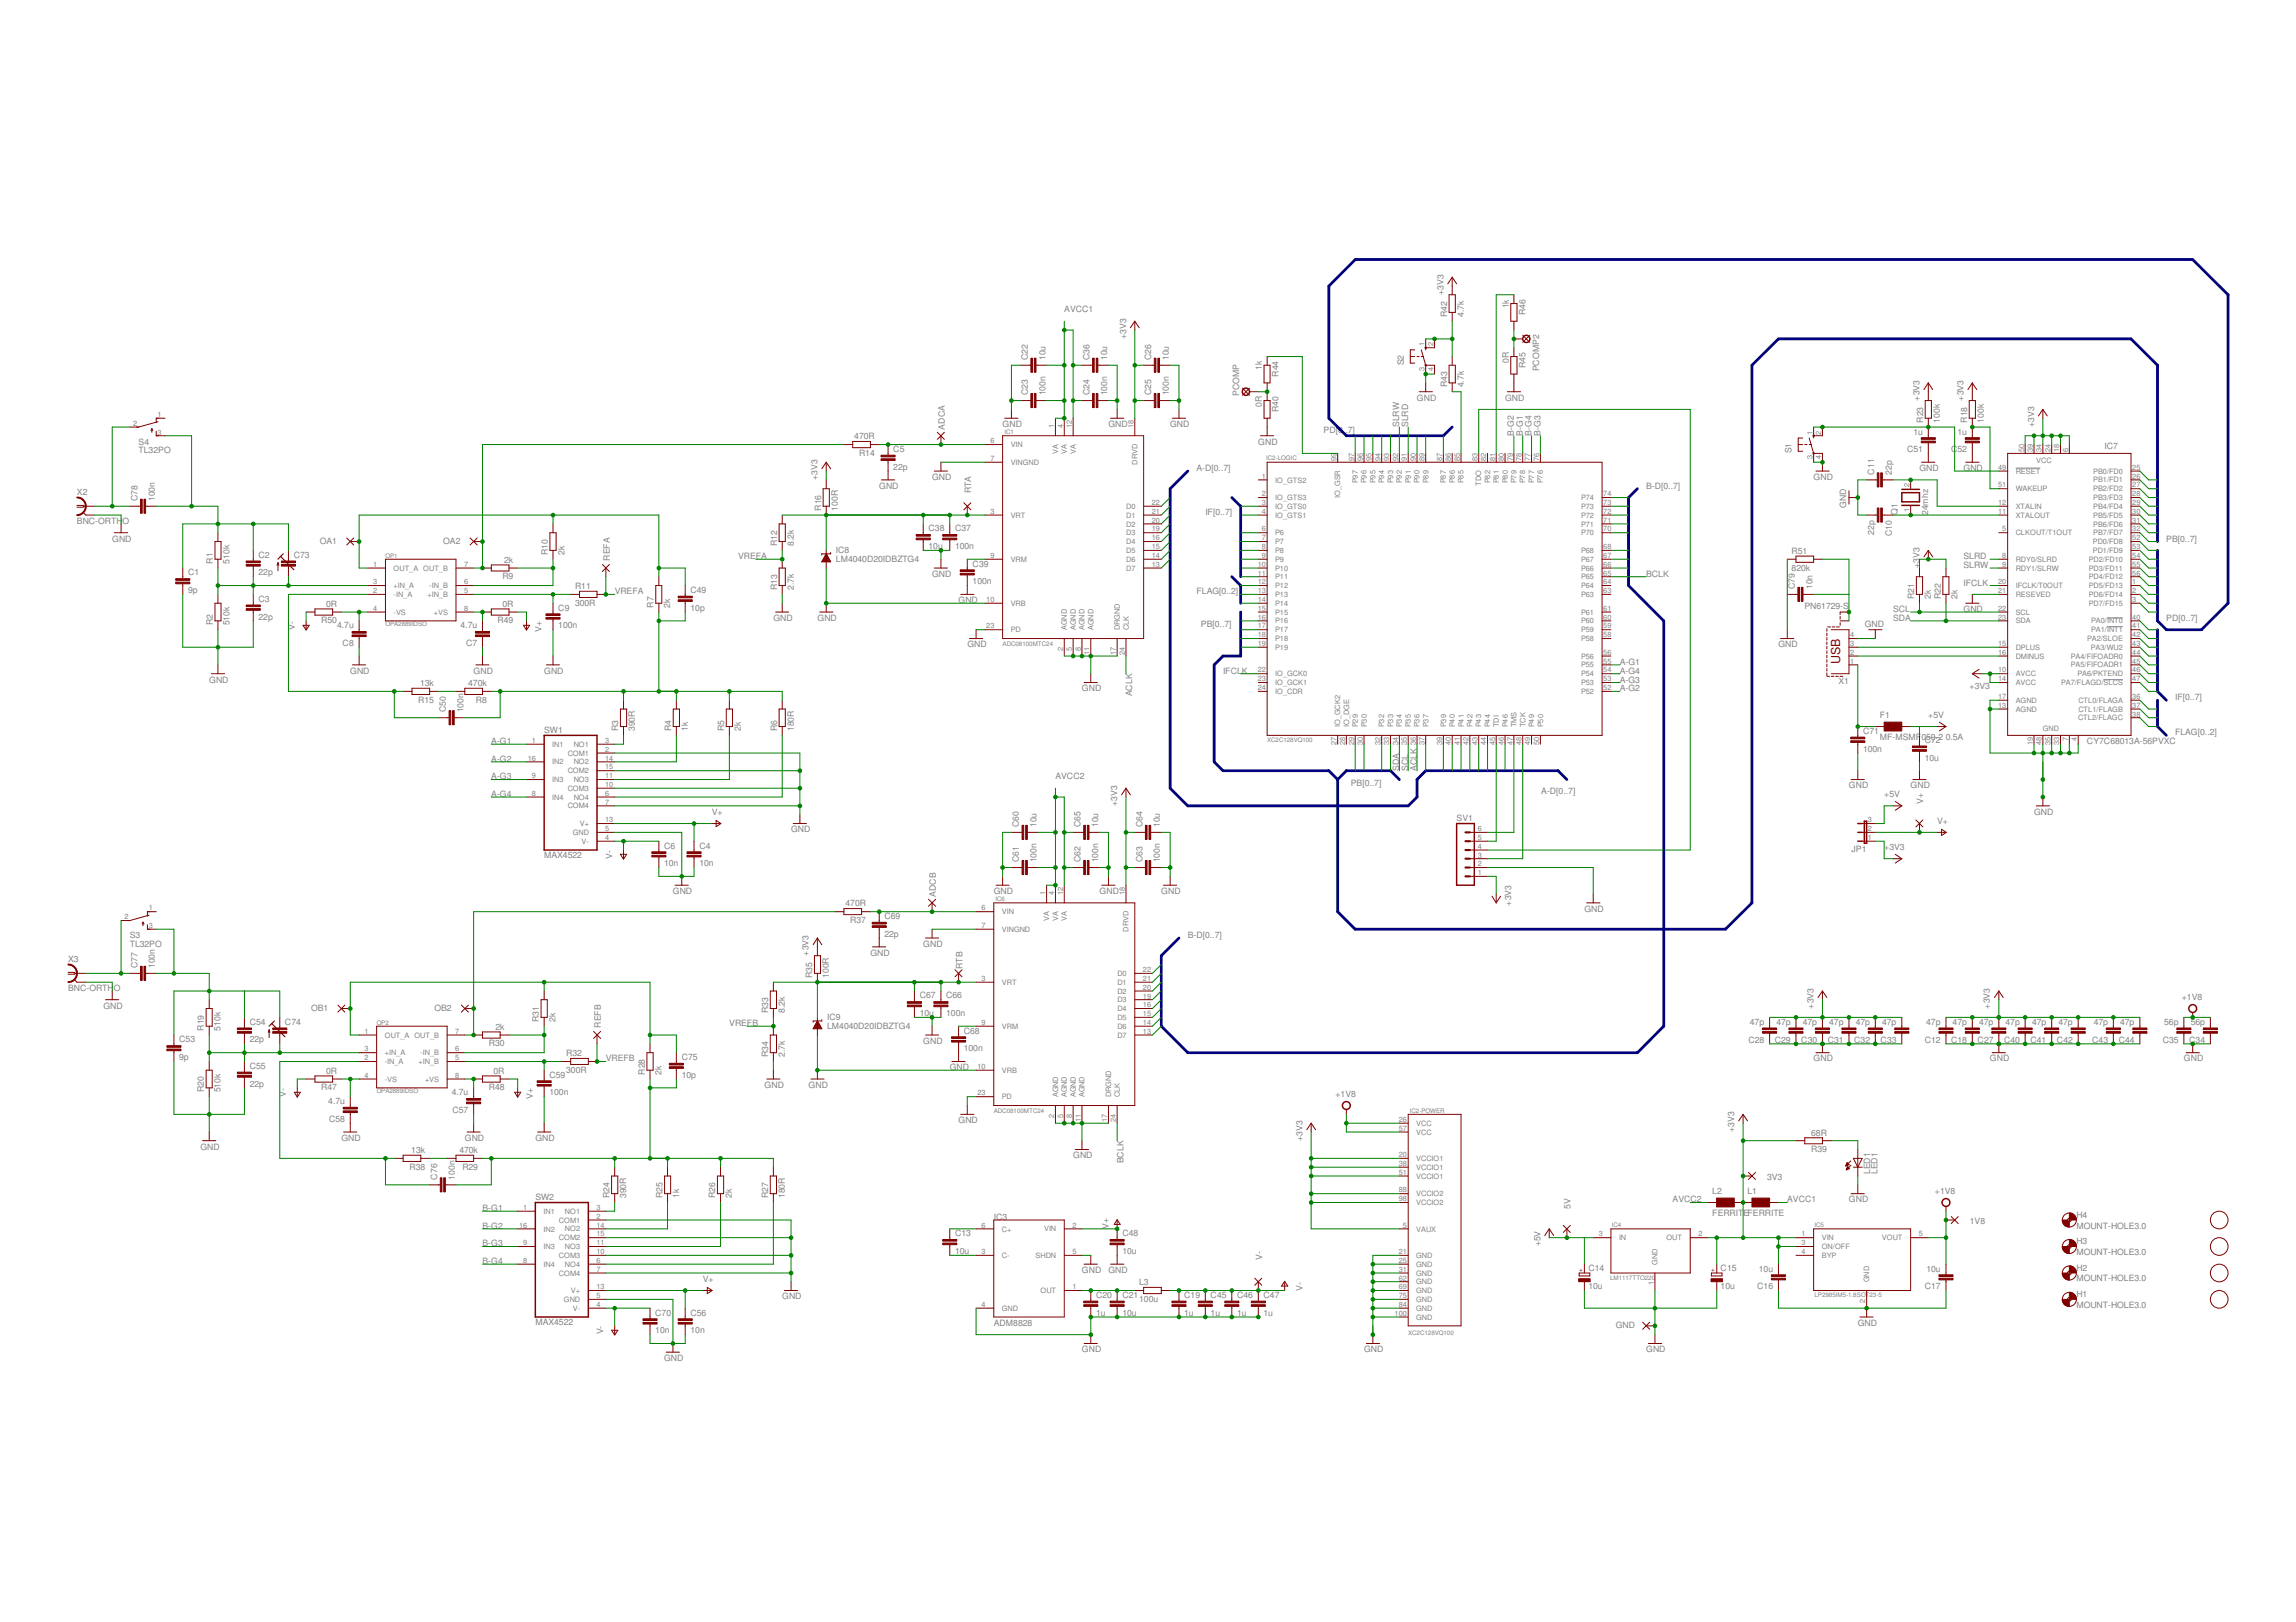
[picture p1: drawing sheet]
<svg xmlns="http://www.w3.org/2000/svg" width="297mm" height="210mm" viewBox="0 0 297 210" stroke-linecap="round" stroke-linejoin="round" font-family="sans-serif">
<defs><g id="words">
<text font-size="1.6" fill="#800000" x="238.1" y="85.9" transform="rotate(-90 238.1 85.9)">USB</text>
<g font-size="1.1" fill="#808080">
<text x="137.7" y="40.4">AVCC1</text>
<text x="186.7" y="38.2" transform="rotate(-90 186.7 38.2)">+3V3</text>
<text x="187.2" y="41" transform="rotate(-90 187.2 41)">R42</text>
<text x="189.4" y="41" transform="rotate(-90 189.4 41)">4.7k</text>
<text x="195.2" y="39.9" transform="rotate(-90 195.2 39.9)">1k</text>
<text x="197.3" y="40.8" transform="rotate(-90 197.3 40.8)">R46</text>
<text x="133" y="46.6" transform="rotate(-90 133 46.6)">C22</text>
<text x="135.2" y="46.6" transform="rotate(-90 135.2 46.6)">10u</text>
<text x="140.9" y="46.6" transform="rotate(-90 140.9 46.6)">C36</text>
<text x="143.2" y="46.6" transform="rotate(-90 143.2 46.6)">10u</text>
<text x="145.7" y="43.9" transform="rotate(-90 145.7 43.9)">+3V3</text>
<text x="148.9" y="46.6" transform="rotate(-90 148.9 46.6)">C26</text>
<text x="151.2" y="46.6" transform="rotate(-90 151.2 46.6)">10u</text>
<text x="163.2" y="47.9" transform="rotate(-90 163.2 47.9)">1k</text>
<text x="181.6" y="47.3" transform="rotate(-90 181.6 47.3)">S2</text>
<text x="195.2" y="47" transform="rotate(-90 195.2 47)">0R</text>
<text x="197.3" y="47.6" transform="rotate(-90 197.3 47.6)">R45</text>
<text x="133" y="51.2" transform="rotate(-90 133 51.2)">C23</text>
<text x="135.2" y="51.2" transform="rotate(-90 135.2 51.2)">100n</text>
<text x="140.9" y="51.2" transform="rotate(-90 140.9 51.2)">C24</text>
<text x="143.2" y="51.2" transform="rotate(-90 143.2 51.2)">100n</text>
<text x="148.9" y="51.2" transform="rotate(-90 148.9 51.2)">C25</text>
<text x="151.2" y="51.2" transform="rotate(-90 151.2 51.2)">100n</text>
<text x="160.3" y="51.3" transform="rotate(-90 160.3 51.3)">PCOMP</text>
<text x="163.2" y="52.7" transform="rotate(-90 163.2 52.7)">0R</text>
<text x="165.4" y="53.3" transform="rotate(-90 165.4 53.3)">R40</text>
<text x="165.4" y="48.7" transform="rotate(-90 165.4 48.7)">R44</text>
<text x="183.3" y="51.8">GND</text>
<text x="187.2" y="50.1" transform="rotate(-90 187.2 50.1)">R43</text>
<text x="189.4" y="50.1" transform="rotate(-90 189.4 50.1)">4.7k</text>
<text x="194.7" y="51.8">GND</text>
<text x="199.1" y="48.1" transform="rotate(-90 199.1 48.1)">PCOMP2</text>
<text x="248.3" y="51.8" transform="rotate(-90 248.3 51.8)">+3V3</text>
<text x="254" y="51.8" transform="rotate(-90 254 51.8)">+3V3</text>
<text x="17.9" y="58.7">TL32PO</text>
<text x="17.9" y="57.5">S4</text>
<text x="110.5" y="56.9">470R</text>
<text x="111.1" y="59">R14</text>
<text x="115.6" y="58.5">C5</text>
<text x="122.2" y="55.6" transform="rotate(-90 122.2 55.6)">ADCA</text>
<text x="129.7" y="55.3">GND</text>
<text x="143.4" y="55.3">GND</text>
<text x="151.4" y="55.3">GND</text>
<text x="162.8" y="57.5">GND</text>
<text x="171.2" y="56.1">PD[0..7]</text>
<text x="181" y="55.3" transform="rotate(-90 181 55.3)">SLRW</text>
<text x="182.2" y="55.3" transform="rotate(-90 182.2 55.3)">SLRD</text>
<text x="195.9" y="56.4" transform="rotate(-90 195.9 56.4)">B-G2</text>
<text x="197" y="56.4" transform="rotate(-90 197 56.4)">B-G1</text>
<text x="198.1" y="56.4" transform="rotate(-90 198.1 56.4)">B-G4</text>
<text x="199.3" y="56.4" transform="rotate(-90 199.3 56.4)">B-G3</text>
<text x="231.8" y="58.7" transform="rotate(-90 231.8 58.7)">S1</text>
<text x="246.7" y="58.5">C51</text>
<text x="247.6" y="56.2">1u</text>
<text x="248.8" y="54.7" transform="rotate(-90 248.8 54.7)">R23</text>
<text x="250.9" y="54.7" transform="rotate(-90 250.9 54.7)">100k</text>
<text x="252.4" y="58.5">C52</text>
<text x="253.3" y="56.2">1u</text>
<text x="254.5" y="54.7" transform="rotate(-90 254.5 54.7)">R18</text>
<text x="256.7" y="54.7" transform="rotate(-90 256.7 54.7)">100k</text>
<text x="263.2" y="55.3" transform="rotate(-90 263.2 55.3)">+3V3</text>
<text x="272.3" y="58.1">IC7</text>
<text x="10" y="64">X2</text>
<text x="17.8" y="64.8" transform="rotate(-90 17.8 64.8)">C78</text>
<text x="20" y="64.8" transform="rotate(-90 20 64.8)">100n</text>
<text x="105.8" y="62.1" transform="rotate(-90 105.8 62.1)">+3V3</text>
<text x="113.7" y="63.2">GND</text>
<text x="115.6" y="60.8">22p</text>
<text x="120.6" y="62.1">GND</text>
<text x="125.6" y="63.8" transform="rotate(-90 125.6 63.8)">RTA</text>
<text x="154.8" y="61">A-D[0..7]</text>
<text x="213" y="63.2">B-D[0..7]</text>
<text x="234.6" y="62.1">GND</text>
<text x="238.9" y="65.8" transform="rotate(-90 238.9 65.8)">GND</text>
<text x="242.5" y="61.4" transform="rotate(-90 242.5 61.4)">C11</text>
<text x="244.7" y="61.4" transform="rotate(-90 244.7 61.4)">22p</text>
<text x="248.3" y="61">GND</text>
<text x="254" y="61">GND</text>
<text x="10" y="67.8">BNC-ORTHO</text>
<text x="14.5" y="70.1">GND</text>
<text x="41.4" y="70.4">OA1</text>
<text x="57.3" y="70.4">OA2</text>
<text x="70.9" y="71.8" transform="rotate(-90 70.9 71.8)">R10</text>
<text x="73" y="71.8" transform="rotate(-90 73 71.8)">2k</text>
<text x="100.5" y="70.7" transform="rotate(-90 100.5 70.7)">R12</text>
<text x="102.7" y="70.7" transform="rotate(-90 102.7 70.7)">8.2k</text>
<text x="106.2" y="66.1" transform="rotate(-90 106.2 66.1)">R16</text>
<text x="108.2" y="71.5">IC8</text>
<text x="108.4" y="66.1" transform="rotate(-90 108.4 66.1)">100R</text>
<text x="120.1" y="71">10u</text>
<text x="120.1" y="68.8">C38</text>
<text x="123.6" y="71">100n</text>
<text x="123.6" y="68.8">C37</text>
<text x="155.9" y="66.7">IF[0..7]</text>
<text x="231.8" y="71.7">R51</text>
<text x="242.5" y="69.2" transform="rotate(-90 242.5 69.2)">22p</text>
<text x="244.7" y="69.4" transform="rotate(-90 244.7 69.4)">C10</text>
<text x="245.5" y="66.7" transform="rotate(-90 245.5 66.7)">Q1</text>
<text x="249.5" y="66.7" transform="rotate(-90 249.5 66.7)">24mhz</text>
<text x="280.3" y="70.1">PB[0..7]</text>
<text x="24.3" y="76.8">9p</text>
<text x="24.3" y="74.5">C1</text>
<text x="27.5" y="72.9" transform="rotate(-90 27.5 72.9)">R1</text>
<text x="29.7" y="72.9" transform="rotate(-90 29.7 72.9)">510k</text>
<text x="33.4" y="74.5">22p</text>
<text x="33.4" y="72.2">C2</text>
<text x="33.4" y="77.9">C3</text>
<text x="38" y="72.2">C73</text>
<text x="65" y="75">R9</text>
<text x="65.2" y="72.8">2k</text>
<text x="74.4" y="76.2">R11</text>
<text x="78.9" y="72.6" transform="rotate(-90 78.9 72.6)">REFA</text>
<text x="79.5" y="76.9">VREFA</text>
<text x="89.3" y="76.8">C49</text>
<text x="95.5" y="72.4">VREFA</text>
<text x="100.5" y="76.4" transform="rotate(-90 100.5 76.4)">R13</text>
<text x="102.7" y="76.4" transform="rotate(-90 102.7 76.4)">2.7k</text>
<text x="108.2" y="72.8">LM4040D20IDBZTG4</text>
<text x="120.6" y="74.6">GND</text>
<text x="125.8" y="75.6">100n</text>
<text x="125.8" y="73.3">C39</text>
<text x="154.8" y="76.9">FLAG[0..2]</text>
<text x="213" y="74.6">BCLK</text>
<text x="231.8" y="73.8">820k</text>
<text x="232.2" y="76.2" transform="rotate(-90 232.2 76.2)">C79</text>
<text x="234.5" y="76.2" transform="rotate(-90 234.5 76.2)">10n</text>
<text x="247.7" y="77.5" transform="rotate(-90 247.7 77.5)">R21</text>
<text x="248.3" y="73.5" transform="rotate(-90 248.3 73.5)">+3V3</text>
<text x="249.8" y="77.5" transform="rotate(-90 249.8 77.5)">2k</text>
<text x="251.1" y="77.5" transform="rotate(-90 251.1 77.5)">R22</text>
<text x="253.2" y="77.5" transform="rotate(-90 253.2 77.5)">2k</text>
<text x="254" y="72.4">SLRD</text>
<text x="254" y="73.5">SLRW</text>
<text x="254" y="75.8">IFCLK</text>
<text x="27.5" y="80.9" transform="rotate(-90 27.5 80.9)">R2</text>
<text x="29.7" y="80.9" transform="rotate(-90 29.7 80.9)">510k</text>
<text x="33.4" y="80.2">22p</text>
<text x="38.1" y="81.5" transform="rotate(-90 38.1 81.5)">V-</text>
<text x="41.6" y="80.7">R50</text>
<text x="42.2" y="78.5">0R</text>
<text x="43.6" y="81.3">4.7u</text>
<text x="44.3" y="83.6">C8</text>
<text x="59.6" y="81.3">4.7u</text>
<text x="60.3" y="83.6">C7</text>
<text x="64.4" y="80.7">R49</text>
<text x="65" y="78.5">0R</text>
<text x="70.1" y="81.8" transform="rotate(-90 70.1 81.8)">V+</text>
<text x="72.2" y="81.3">100n</text>
<text x="72.2" y="79">C9</text>
<text x="74.4" y="78.4">300R</text>
<text x="84.6" y="78.6" transform="rotate(-90 84.6 78.6)">R7</text>
<text x="86.7" y="78.6" transform="rotate(-90 86.7 78.6)">2k</text>
<text x="89.3" y="79">10p</text>
<text x="100.1" y="80.3">GND</text>
<text x="105.8" y="80.3">GND</text>
<text x="124" y="78.1">GND</text>
<text x="125.1" y="83.8">GND</text>
<text x="155.4" y="81.1">PB[0..7]</text>
<text x="230.1" y="83.8">GND</text>
<text x="233.4" y="78.9">PN61729-S</text>
<text x="241.2" y="81.1">GND</text>
<text x="244.9" y="79.2">SCL</text>
<text x="244.9" y="80.3">SDA</text>
<text x="254" y="79.2">GND</text>
<text x="280.3" y="80.3">PD[0..7]</text>
<text x="27.1" y="88.3">GND</text>
<text x="45.3" y="87.2">GND</text>
<text x="54.3" y="88.8">13k</text>
<text x="60.6" y="88.8">470k</text>
<text x="61.3" y="87.2">GND</text>
<text x="70.4" y="87.2">GND</text>
<text x="140" y="89.5">GND</text>
<text x="158.2" y="87.2">IFCLK</text>
<text x="209.5" y="86">A-G1</text>
<text x="209.5" y="89.5">A-G2</text>
<text x="209.5" y="88.3">A-G3</text>
<text x="209.5" y="87.2">A-G4</text>
<text x="237.8" y="88.6">X1</text>
<text x="254.8" y="89.1">+3V3</text>
<text x="54.1" y="90.9">R15</text>
<text x="57.7" y="92.2" transform="rotate(-90 57.7 92.2)">C50</text>
<text x="60" y="92.2" transform="rotate(-90 60 92.2)">100n</text>
<text x="61.6" y="90.9">R8</text>
<text x="70.4" y="94.9">SW1</text>
<text x="80" y="94.6" transform="rotate(-90 80 94.6)">R3</text>
<text x="82.1" y="94.6" transform="rotate(-90 82.1 94.6)">390R</text>
<text x="86.8" y="94.6" transform="rotate(-90 86.8 94.6)">R4</text>
<text x="89" y="94.6" transform="rotate(-90 89 94.6)">1k</text>
<text x="93.7" y="94.6" transform="rotate(-90 93.7 94.6)">R5</text>
<text x="95.8" y="94.6" transform="rotate(-90 95.8 94.6)">2k</text>
<text x="100.5" y="94.6" transform="rotate(-90 100.5 94.6)">R6</text>
<text x="102.7" y="94.6" transform="rotate(-90 102.7 94.6)">180R</text>
<text x="146.5" y="90.1" transform="rotate(-90 146.5 90.1)">ACLK</text>
<text x="241" y="95">C71</text>
<text x="243.2" y="95.7">MF-MSMF050-2</text>
<text x="243.2" y="92.9">F1</text>
<text x="249.5" y="92.9">+5V</text>
<text x="251.7" y="95.7">0.5A</text>
<text x="281.4" y="90.6">IF[0..7]</text>
<text x="281.4" y="95.2">FLAG[0..2]</text>
<text x="63.6" y="96.3">A-G1</text>
<text x="63.6" y="98.6">A-G2</text>
<text x="63.6" y="100.9">A-G3</text>
<text x="136.6" y="100.9">AVCC2</text>
<text x="174.8" y="101.7">PB[0..7]</text>
<text x="181" y="99.7" transform="rotate(-90 181 99.7)">SDA</text>
<text x="182.2" y="99.7" transform="rotate(-90 182.2 99.7)">SCL</text>
<text x="183.3" y="99.7" transform="rotate(-90 183.3 99.7)">ACLK</text>
<text x="241" y="97.3">100n</text>
<text x="249" y="98.4">10u</text>
<text x="249" y="96.1">C72</text>
<text x="270" y="96.3">CY7C68013A-56PVXC</text>
<text x="63.6" y="103.2">A-G4</text>
<text x="92.1" y="105.4">V+</text>
<text x="102.3" y="107.7">GND</text>
<text x="131.8" y="107" transform="rotate(-90 131.8 107)">C60</text>
<text x="134.1" y="107" transform="rotate(-90 134.1 107)">10u</text>
<text x="139.8" y="107" transform="rotate(-90 139.8 107)">C65</text>
<text x="142.1" y="107" transform="rotate(-90 142.1 107)">10u</text>
<text x="144.5" y="104.3" transform="rotate(-90 144.5 104.3)">+3V3</text>
<text x="147.8" y="107" transform="rotate(-90 147.8 107)">C64</text>
<text x="150.1" y="107" transform="rotate(-90 150.1 107)">10u</text>
<text x="188.4" y="106.2">SV1</text>
<text x="199.4" y="102.8">A-D[0..7]</text>
<text x="239.2" y="102">GND</text>
<text x="243.8" y="103.2">+5V</text>
<text x="247.2" y="102">GND</text>
<text x="248.8" y="104.1" transform="rotate(-90 248.8 104.1)">V+</text>
<text x="250.6" y="106.6">V+</text>
<text x="263.2" y="105.4">GND</text>
<text x="70.4" y="111">MAX4522</text>
<text x="79.2" y="111.1" transform="rotate(-90 79.2 111.1)">V-</text>
<text x="85.9" y="112.1">10n</text>
<text x="85.9" y="109.8">C6</text>
<text x="90.5" y="112.1">10n</text>
<text x="90.5" y="109.8">C4</text>
<text x="131.8" y="111.6" transform="rotate(-90 131.8 111.6)">C61</text>
<text x="134.1" y="111.6" transform="rotate(-90 134.1 111.6)">100n</text>
<text x="139.8" y="111.6" transform="rotate(-90 139.8 111.6)">C62</text>
<text x="142.1" y="111.6" transform="rotate(-90 142.1 111.6)">100n</text>
<text x="147.8" y="111.6" transform="rotate(-90 147.8 111.6)">C63</text>
<text x="150.1" y="111.6" transform="rotate(-90 150.1 111.6)">100n</text>
<text x="239.5" y="110.2">JP1</text>
<text x="243.8" y="110">+3V3</text>
<text x="87.1" y="115.7">GND</text>
<text x="109.4" y="117.3">470R</text>
<text x="110" y="119.5">R37</text>
<text x="114.4" y="118.9">C69</text>
<text x="121.1" y="116" transform="rotate(-90 121.1 116)">ADCB</text>
<text x="128.6" y="115.7">GND</text>
<text x="142.3" y="115.7">GND</text>
<text x="150.2" y="115.7">GND</text>
<text x="195.5" y="117.2" transform="rotate(-90 195.5 117.2)">+3V3</text>
<text x="205" y="118">GND</text>
<text x="8.8" y="124.5">X3</text>
<text x="16.8" y="122.5">TL32PO</text>
<text x="16.8" y="121.4">S3</text>
<text x="17.8" y="125.3" transform="rotate(-90 17.8 125.3)">C77</text>
<text x="20" y="125.3" transform="rotate(-90 20 125.3)">100n</text>
<text x="104.6" y="123.7" transform="rotate(-90 104.6 123.7)">+3V3</text>
<text x="112.6" y="123.7">GND</text>
<text x="114.4" y="121.2">22p</text>
<text x="119.4" y="122.5">GND</text>
<text x="124.5" y="125.4" transform="rotate(-90 124.5 125.4)">RTB</text>
<text x="153.7" y="121.4">B-D[0..7]</text>
<text x="8.8" y="128.2">BNC-ORTHO</text>
<text x="13.4" y="130.5">GND</text>
<text x="40.2" y="130.8">OB1</text>
<text x="56.2" y="130.8">OB2</text>
<text x="99.4" y="131.1" transform="rotate(-90 99.4 131.1)">R33</text>
<text x="101.5" y="131.1" transform="rotate(-90 101.5 131.1)">8.2k</text>
<text x="105.1" y="126.5" transform="rotate(-90 105.1 126.5)">R35</text>
<text x="107" y="131.9">IC9</text>
<text x="107.2" y="126.5" transform="rotate(-90 107.2 126.5)">100R</text>
<text x="119" y="131.5">10u</text>
<text x="119" y="129.2">C67</text>
<text x="122.4" y="131.5">100n</text>
<text x="122.4" y="129.2">C66</text>
<text x="234.6" y="130.5" transform="rotate(-90 234.6 130.5)">+3V3</text>
<text x="257.4" y="130.5" transform="rotate(-90 257.4 130.5)">+3V3</text>
<text x="282.3" y="129.4">+1V8</text>
<text x="23.2" y="137.2">9p</text>
<text x="23.2" y="134.9">C53</text>
<text x="26.4" y="133.4" transform="rotate(-90 26.4 133.4)">R19</text>
<text x="28.5" y="133.4" transform="rotate(-90 28.5 133.4)">510k</text>
<text x="32.3" y="134.9">22p</text>
<text x="32.3" y="132.6">C54</text>
<text x="36.9" y="132.6">C74</text>
<text x="63.2" y="135.4">R30</text>
<text x="64.1" y="133.3">2k</text>
<text x="69.7" y="132.2" transform="rotate(-90 69.7 132.2)">R31</text>
<text x="71.9" y="132.2" transform="rotate(-90 71.9 132.2)">2k</text>
<text x="73.3" y="136.7">R32</text>
<text x="77.7" y="133" transform="rotate(-90 77.7 133)">REFB</text>
<text x="78.4" y="137.4">VREFB</text>
<text x="88.2" y="137.2">C75</text>
<text x="94.4" y="132.8">VREFB</text>
<text x="99.4" y="136.8" transform="rotate(-90 99.4 136.8)">R34</text>
<text x="101.5" y="136.8" transform="rotate(-90 101.5 136.8)">2.7k</text>
<text x="107" y="133.2">LM4040D20IDBZTG4</text>
<text x="119.4" y="135.1">GND</text>
<text x="124.7" y="136">100n</text>
<text x="124.7" y="133.8">C68</text>
<text x="226.2" y="134.9">C28</text>
<text x="226.4" y="132.6">47p</text>
<text x="229.6" y="134.9">C29</text>
<text x="229.8" y="132.6">47p</text>
<text x="233" y="134.9">C30</text>
<text x="233.2" y="132.6">47p</text>
<text x="234.6" y="137.4">GND</text>
<text x="236.5" y="134.9">C31</text>
<text x="236.7" y="132.6">47p</text>
<text x="239.9" y="134.9">C32</text>
<text x="240.1" y="132.6">47p</text>
<text x="243.3" y="134.9">C33</text>
<text x="243.5" y="132.6">47p</text>
<text x="249" y="134.9">C12</text>
<text x="249.2" y="132.6">47p</text>
<text x="252.4" y="134.9">C18</text>
<text x="252.6" y="132.6">47p</text>
<text x="255.9" y="134.9">C27</text>
<text x="256" y="132.6">47p</text>
<text x="257.4" y="137.4">GND</text>
<text x="259.3" y="134.9">C40</text>
<text x="259.5" y="132.6">47p</text>
<text x="262.7" y="134.9">C41</text>
<text x="262.9" y="132.6">47p</text>
<text x="266.1" y="134.9">C42</text>
<text x="266.3" y="132.6">47p</text>
<text x="270.7" y="134.9">C43</text>
<text x="270.9" y="132.6">47p</text>
<text x="274.1" y="134.9">C44</text>
<text x="274.3" y="132.6">47p</text>
<text x="279.8" y="134.9">C35</text>
<text x="280" y="132.6">56p</text>
<text x="282.5" y="137.4">GND</text>
<text x="283.2" y="134.9">C34</text>
<text x="283.4" y="132.6">56p</text>
<text x="26.4" y="141.4" transform="rotate(-90 26.4 141.4)">R20</text>
<text x="28.5" y="141.4" transform="rotate(-90 28.5 141.4)">510k</text>
<text x="32.3" y="140.6">22p</text>
<text x="32.3" y="138.3">C55</text>
<text x="37" y="141.9" transform="rotate(-90 37 141.9)">V-</text>
<text x="41.6" y="141.1">R47</text>
<text x="42.2" y="139">0R</text>
<text x="42.5" y="142.9">4.7u</text>
<text x="58.4" y="141.8">4.7u</text>
<text x="63.2" y="141.1">R48</text>
<text x="63.9" y="139">0R</text>
<text x="68.9" y="142.2" transform="rotate(-90 68.9 142.2)">V+</text>
<text x="71.1" y="141.8">100n</text>
<text x="71.1" y="139.5">C59</text>
<text x="73.3" y="138.8">300R</text>
<text x="83.4" y="139.1" transform="rotate(-90 83.4 139.1)">R28</text>
<text x="85.6" y="139.1" transform="rotate(-90 85.6 139.1)">2k</text>
<text x="88.2" y="139.5">10p</text>
<text x="98.9" y="140.8">GND</text>
<text x="104.6" y="140.8">GND</text>
<text x="122.9" y="138.5">GND</text>
<text x="172.8" y="141.9">+1V8</text>
<text x="25.9" y="148.8">GND</text>
<text x="42.6" y="145.2">C58</text>
<text x="44.2" y="147.6">GND</text>
<text x="53.2" y="149.2">13k</text>
<text x="58.5" y="144">C57</text>
<text x="59.4" y="149.2">470k</text>
<text x="60.1" y="147.6">GND</text>
<text x="69.3" y="147.6">GND</text>
<text x="124" y="145.3">GND</text>
<text x="138.8" y="149.9">GND</text>
<text x="168.5" y="147.6" transform="rotate(-90 168.5 147.6)">+3V3</text>
<text x="224.4" y="146.5" transform="rotate(-90 224.4 146.5)">+3V3</text>
<text x="234.3" y="146.9">68R</text>
<text x="234.3" y="149.1">R39</text>
<text x="53" y="151.4">R38</text>
<text x="56.5" y="152.6" transform="rotate(-90 56.5 152.6)">C76</text>
<text x="58.8" y="152.6" transform="rotate(-90 58.8 152.6)">100n</text>
<text x="59.8" y="151.4">R29</text>
<text x="69.3" y="155.3">SW2</text>
<text x="78.9" y="155" transform="rotate(-90 78.9 155)">R24</text>
<text x="81" y="155" transform="rotate(-90 81 155)">390R</text>
<text x="85.7" y="155" transform="rotate(-90 85.7 155)">R25</text>
<text x="87.9" y="155" transform="rotate(-90 87.9 155)">1k</text>
<text x="92.5" y="155" transform="rotate(-90 92.5 155)">R26</text>
<text x="94.7" y="155" transform="rotate(-90 94.7 155)">2k</text>
<text x="99.4" y="155" transform="rotate(-90 99.4 155)">R27</text>
<text x="101.5" y="155" transform="rotate(-90 101.5 155)">180R</text>
<text x="145.3" y="150.5" transform="rotate(-90 145.3 150.5)">BCLK</text>
<text x="216.4" y="155.6">AVCC2</text>
<text x="221.5" y="154.5">L2</text>
<text x="226.1" y="154.5">L1</text>
<text x="228.6" y="152.7">3V3</text>
<text x="231.2" y="155.6">AVCC1</text>
<text x="239.2" y="155.6">GND</text>
<text x="241.9" y="152" transform="rotate(-90 241.9 152)">LED1</text>
<text x="242.9" y="152" transform="rotate(-90 242.9 152)">LED1</text>
<text x="250.3" y="154.5">+1V8</text>
<text x="62.4" y="156.7">B-G1</text>
<text x="62.4" y="159">B-G2</text>
<text x="62.4" y="161.3">B-G3</text>
<text x="123.6" y="160">C13</text>
<text x="128.6" y="157.9">I</text>
<text x="128.9" y="157.9">C3</text>
<text x="143.4" y="159" transform="rotate(-90 143.4 159)">V+</text>
<text x="145.2" y="160">C48</text>
<text x="199.3" y="161.3" transform="rotate(-90 199.3 161.3)">+5V</text>
<text x="203.2" y="156.4" transform="rotate(-90 203.2 156.4)">5V</text>
<text x="221.5" y="157.3">FERRIT</text>
<text x="225.5" y="157.3">EFERRITE</text>
<text x="254.9" y="158.4">1V8</text>
<text x="268.6" y="159">MOUNT-HOLE3.0</text>
<text x="268.6" y="161">H3</text>
<text x="268.6" y="157.6">H4</text>
<text x="62.4" y="163.6">B-G4</text>
<text x="90.9" y="165.9">V+</text>
<text x="123.6" y="162.3">10u</text>
<text x="140" y="164.7">GND</text>
<text x="141.8" y="168">C20</text>
<text x="143.4" y="164.7">GND</text>
<text x="145.2" y="162.3">10u</text>
<text x="145.2" y="168">C21</text>
<text x="147.4" y="166.3">L3</text>
<text x="153.2" y="168">C19</text>
<text x="156.6" y="168">C45</text>
<text x="160" y="168">C46</text>
<text x="163.3" y="163.1" transform="rotate(-90 163.3 163.1)">V-</text>
<text x="163.5" y="168">C47</text>
<text x="168.5" y="167" transform="rotate(-90 168.5 167)">V-</text>
<text x="205.5" y="166.8">10u</text>
<text x="205.5" y="164.5">C14</text>
<text x="222.6" y="166.8">10u</text>
<text x="222.6" y="164.5">C15</text>
<text x="227.3" y="166.8">C16</text>
<text x="227.6" y="164.6">10u</text>
<text x="249" y="166.8">C17</text>
<text x="249.2" y="164.6">10u</text>
<text x="268.6" y="165.8">MOUNT-HOLE3.0</text>
<text x="268.6" y="162.4">MOUNT-HOLE3.0</text>
<text x="268.6" y="167.9">H1</text>
<text x="268.6" y="164.5">H2</text>
<text x="69.3" y="171.5">MAX4522</text>
<text x="78" y="172.7" transform="rotate(-90 78 172.7)">V-</text>
<text x="84.8" y="172.5">10n</text>
<text x="84.8" y="170.3">C70</text>
<text x="89.3" y="172.5">10n</text>
<text x="89.3" y="170.3">C56</text>
<text x="101.2" y="168.2">GND</text>
<text x="128.6" y="171.6">ADM8828</text>
<text x="141.8" y="170.3">1u</text>
<text x="145.2" y="170.3">10u</text>
<text x="147.4" y="168.5">100u</text>
<text x="153.2" y="170.3">1u</text>
<text x="156.6" y="170.3">1u</text>
<text x="160" y="170.3">1u</text>
<text x="163.5" y="170.3">1u</text>
<text x="209" y="171.9">GND</text>
<text x="240.3" y="171.6">GND</text>
<text x="268.6" y="169.3">MOUNT-HOLE3.0</text>
<text x="85.9" y="176.1">GND</text>
<text x="140" y="175">GND</text>
<text x="176.5" y="175">GND</text>
<text x="213" y="175">GND</text>
</g>
<g font-size="1" fill="#808080">
<text x="184.3" y="48" transform="rotate(-90 184.3 48)">3</text>
<text x="184.3" y="44.8" transform="rotate(-90 184.3 44.8)">1</text>
<text x="185.4" y="48" transform="rotate(-90 185.4 48)">4</text>
<text x="185.4" y="44.8" transform="rotate(-90 185.4 44.8)">2</text>
<text x="20.4" y="54">1</text>
<text x="17.2" y="55.1">2</text>
<text x="20.4" y="56.2">3</text>
<text x="128.1" y="57.4">6</text>
<text x="128.1" y="59.7">7</text>
<text x="130.8" y="57.9">VIN</text>
<text x="136.4" y="55.3" transform="rotate(-90 136.4 55.3)">1</text>
<text x="136.9" y="58.7" transform="rotate(-90 136.9 58.7)">VA</text>
<text x="137.5" y="55.3" transform="rotate(-90 137.5 55.3)">4</text>
<text x="138" y="58.7" transform="rotate(-90 138 58.7)">VA</text>
<text x="138.7" y="55.3" transform="rotate(-90 138.7 55.3)">12</text>
<text x="139.2" y="58.7" transform="rotate(-90 139.2 58.7)">VA</text>
<text x="146.7" y="55.3" transform="rotate(-90 146.7 55.3)">18</text>
<text x="172.9" y="59.7" transform="rotate(-90 172.9 59.7)">99</text>
<text x="175.2" y="59.7" transform="rotate(-90 175.2 59.7)">97</text>
<text x="176.3" y="59.7" transform="rotate(-90 176.3 59.7)">96</text>
<text x="177.5" y="59.7" transform="rotate(-90 177.5 59.7)">95</text>
<text x="178.6" y="59.7" transform="rotate(-90 178.6 59.7)">94</text>
<text x="179.7" y="59.7" transform="rotate(-90 179.7 59.7)">93</text>
<text x="180.9" y="59.7" transform="rotate(-90 180.9 59.7)">92</text>
<text x="182" y="59.7" transform="rotate(-90 182 59.7)">91</text>
<text x="183.2" y="59.7" transform="rotate(-90 183.2 59.7)">90</text>
<text x="184.3" y="59.7" transform="rotate(-90 184.3 59.7)">89</text>
<text x="186.6" y="59.7" transform="rotate(-90 186.6 59.7)">87</text>
<text x="187.7" y="59.7" transform="rotate(-90 187.7 59.7)">86</text>
<text x="188.9" y="59.7" transform="rotate(-90 188.9 59.7)">85</text>
<text x="191.1" y="59.7" transform="rotate(-90 191.1 59.7)">83</text>
<text x="192.3" y="59.7" transform="rotate(-90 192.3 59.7)">82</text>
<text x="193.4" y="59.7" transform="rotate(-90 193.4 59.7)">81</text>
<text x="194.6" y="59.7" transform="rotate(-90 194.6 59.7)">80</text>
<text x="195.7" y="59.7" transform="rotate(-90 195.7 59.7)">79</text>
<text x="196.8" y="59.7" transform="rotate(-90 196.8 59.7)">78</text>
<text x="198" y="59.7" transform="rotate(-90 198 59.7)">77</text>
<text x="199.1" y="59.7" transform="rotate(-90 199.1 59.7)">76</text>
<text x="234.5" y="59.4" transform="rotate(-90 234.5 59.4)">3</text>
<text x="234.5" y="56.2" transform="rotate(-90 234.5 56.2)">1</text>
<text x="235.6" y="59.4" transform="rotate(-90 235.6 59.4)">4</text>
<text x="235.6" y="56.2" transform="rotate(-90 235.6 56.2)">2</text>
<text x="261.9" y="58.5" transform="rotate(-90 261.9 58.5)">50</text>
<text x="263" y="58.5" transform="rotate(-90 263 58.5)">39</text>
<text x="263.4" y="59.9">VCC</text>
<text x="264.1" y="58.5" transform="rotate(-90 264.1 58.5)">34</text>
<text x="265.3" y="58.5" transform="rotate(-90 265.3 58.5)">24</text>
<text x="266.4" y="58.5" transform="rotate(-90 266.4 58.5)">18</text>
<text x="267.6" y="58.5" transform="rotate(-90 267.6 58.5)">6</text>
<text x="130.8" y="60.2">VINGND</text>
<text x="145.7" y="65.9">D0</text>
<text x="147.2" y="60.1" transform="rotate(-90 147.2 60.1)">DRVD</text>
<text x="149" y="65.4">22</text>
<text x="163.2" y="61.9">1</text>
<text x="163.2" y="64.2">2</text>
<text x="163.2" y="65.4">3</text>
<text x="165" y="62.4">IO_GTS2</text>
<text x="165" y="64.7">IO_GTS3</text>
<text x="165" y="65.9">IO_GTS0</text>
<text x="173.4" y="64.5" transform="rotate(-90 173.4 64.5)">IO_GSR</text>
<text x="175.7" y="62.5" transform="rotate(-90 175.7 62.5)">P97</text>
<text x="176.8" y="62.5" transform="rotate(-90 176.8 62.5)">P96</text>
<text x="177.9" y="62.5" transform="rotate(-90 177.9 62.5)">P95</text>
<text x="179.1" y="62.5" transform="rotate(-90 179.1 62.5)">P94</text>
<text x="180.2" y="62.5" transform="rotate(-90 180.2 62.5)">P93</text>
<text x="181.4" y="62.5" transform="rotate(-90 181.4 62.5)">P92</text>
<text x="182.5" y="62.5" transform="rotate(-90 182.5 62.5)">P91</text>
<text x="183.6" y="62.5" transform="rotate(-90 183.6 62.5)">P90</text>
<text x="184.8" y="62.5" transform="rotate(-90 184.8 62.5)">P89</text>
<text x="187.1" y="62.5" transform="rotate(-90 187.1 62.5)">P87</text>
<text x="188.2" y="62.5" transform="rotate(-90 188.2 62.5)">P86</text>
<text x="189.4" y="62.5" transform="rotate(-90 189.4 62.5)">P85</text>
<text x="191.6" y="62.9" transform="rotate(-90 191.6 62.9)">TDO</text>
<text x="192.8" y="62.5" transform="rotate(-90 192.8 62.5)">P82</text>
<text x="193.9" y="62.5" transform="rotate(-90 193.9 62.5)">P81</text>
<text x="195.1" y="62.5" transform="rotate(-90 195.1 62.5)">P80</text>
<text x="196.2" y="62.5" transform="rotate(-90 196.2 62.5)">P79</text>
<text x="197.3" y="62.5" transform="rotate(-90 197.3 62.5)">P78</text>
<text x="198.5" y="62.5" transform="rotate(-90 198.5 62.5)">P77</text>
<text x="199.6" y="62.5" transform="rotate(-90 199.6 62.5)">P76</text>
<text x="204.5" y="65.9">P73</text>
<text x="204.5" y="64.7">P74</text>
<text x="207.4" y="65.4">73</text>
<text x="207.4" y="64.2">74</text>
<text x="247" y="63.1" transform="rotate(-90 247 63.1)">2</text>
<text x="258.5" y="65.4">12</text>
<text x="258.5" y="63.1">51</text>
<text x="258.5" y="60.8">49</text>
<text x="260.8" y="65.9">XTALIN</text>
<text x="260.8" y="63.6">WAKEUP</text>
<text x="260.8" y="61.3">RESET</text>
<text x="270.8" y="61.3">PB0/FD0</text>
<text x="270.8" y="62.4">PB1/FD1</text>
<text x="270.8" y="63.6">PB2/FD2</text>
<text x="270.8" y="64.7">PB3/FD3</text>
<text x="270.8" y="65.9">PB4/FD4</text>
<text x="275.9" y="60.8">25</text>
<text x="275.9" y="61.9">26</text>
<text x="275.9" y="63.1">27</text>
<text x="275.9" y="64.2">28</text>
<text x="275.9" y="65.4">29</text>
<text x="128.1" y="66.5">3</text>
<text x="130.8" y="67">VRT</text>
<text x="145.7" y="71.6">D5</text>
<text x="145.7" y="70.4">D4</text>
<text x="145.7" y="69.3">D3</text>
<text x="145.7" y="68.1">D2</text>
<text x="145.7" y="67">D1</text>
<text x="149" y="71.1">15</text>
<text x="149" y="69.9">16</text>
<text x="149" y="68.8">19</text>
<text x="149" y="67.6">20</text>
<text x="149" y="66.5">21</text>
<text x="163.2" y="66.5">4</text>
<text x="163.2" y="68.8">6</text>
<text x="163.2" y="69.9">7</text>
<text x="163.2" y="71.1">8</text>
<text x="165" y="67">IO_GTS1</text>
<text x="165" y="69.3">P6</text>
<text x="165" y="70.4">P7</text>
<text x="165" y="71.6">P8</text>
<text x="204.5" y="71.6">P68</text>
<text x="204.5" y="69.3">P70</text>
<text x="204.5" y="68.1">P71</text>
<text x="204.5" y="67">P72</text>
<text x="207.4" y="71.1">68</text>
<text x="207.4" y="68.8">70</text>
<text x="207.4" y="67.6">71</text>
<text x="207.4" y="66.5">72</text>
<text x="247" y="66.2" transform="rotate(-90 247 66.2)">1</text>
<text x="258.5" y="66.5">11</text>
<text x="259" y="68.8">5</text>
<text x="260.8" y="69.3">CLKOUT/T1OUT</text>
<text x="260.8" y="67">XTALOUT</text>
<text x="270.8" y="70.4">PD0/FD8</text>
<text x="270.8" y="71.6">PD1/FD9</text>
<text x="270.8" y="67">PB5/FD5</text>
<text x="270.8" y="68.1">PB6/FD6</text>
<text x="270.8" y="69.3">PB7/FD7</text>
<text x="275.9" y="66.5">30</text>
<text x="275.9" y="67.6">31</text>
<text x="275.9" y="68.8">32</text>
<text x="275.9" y="69.9">52</text>
<text x="275.9" y="71.1">53</text>
<text x="48.3" y="73.3">1</text>
<text x="48.3" y="76.8">2</text>
<text x="48.3" y="75.6">3</text>
<text x="50.9" y="73.8">OUT_A OUT_B</text>
<text x="50.9" y="77.3">-IN_A</text>
<text x="50.9" y="76.1">+IN_A</text>
<text x="55.3" y="77.3">+IN_B</text>
<text x="55.5" y="76.1">-IN_B</text>
<text x="60" y="73.3">7</text>
<text x="60" y="75.6">6</text>
<text x="60" y="76.8">5</text>
<text x="127.6" y="77.9">10</text>
<text x="128.1" y="72.2">9</text>
<text x="130.8" y="72.7">VRM</text>
<text x="145.7" y="73.8">D7</text>
<text x="145.7" y="72.7">D6</text>
<text x="149" y="73.3">13</text>
<text x="149" y="72.2">14</text>
<text x="162.7" y="73.3">10</text>
<text x="162.7" y="74.5">11</text>
<text x="162.7" y="75.6">12</text>
<text x="162.7" y="76.8">13</text>
<text x="162.7" y="77.9">14</text>
<text x="163.2" y="72.2">9</text>
<text x="165" y="72.7">P9</text>
<text x="165" y="73.8">P10</text>
<text x="165" y="75">P11</text>
<text x="165" y="76.1">P12</text>
<text x="165" y="77.3">P13</text>
<text x="204.5" y="77.3">P63</text>
<text x="204.5" y="76.1">P64</text>
<text x="204.5" y="75">P65</text>
<text x="204.5" y="73.8">P66</text>
<text x="204.5" y="72.7">P67</text>
<text x="207.4" y="76.8">63</text>
<text x="207.4" y="75.6">64</text>
<text x="207.4" y="74.5">65</text>
<text x="207.4" y="73.3">66</text>
<text x="207.4" y="72.2">67</text>
<text x="258.5" y="75.6">20</text>
<text x="258.5" y="76.8">21</text>
<text x="259" y="72.2">8</text>
<text x="259" y="73.3">9</text>
<text x="260.8" y="72.7">RDY0/SLRD</text>
<text x="260.8" y="73.8">RDY1/SLRW</text>
<text x="260.8" y="76.1">IFCLK/T0OUT</text>
<text x="260.8" y="77.3">RESEVED</text>
<text x="270.2" y="72.7">PD2/FD10</text>
<text x="270.2" y="73.8">PD3/FD11</text>
<text x="270.2" y="75">PD4/FD12</text>
<text x="270.2" y="76.1">PD5/FD13</text>
<text x="270.2" y="77.3">PD6/FD14</text>
<text x="275.9" y="72.2">54</text>
<text x="275.9" y="73.3">55</text>
<text x="275.9" y="74.5">56</text>
<text x="275.9" y="75.6">1</text>
<text x="275.9" y="76.8">2</text>
<text x="275.9" y="77.9">3</text>
<text x="48.3" y="79">4</text>
<text x="50.9" y="79.5">-VS</text>
<text x="56.1" y="79.5">+VS</text>
<text x="60" y="79">8</text>
<text x="127.6" y="81.3">23</text>
<text x="130.8" y="78.4">VRB</text>
<text x="130.8" y="81.8">PD</text>
<text x="138" y="81.6" transform="rotate(-90 138 81.6)">AGND</text>
<text x="139.2" y="81.6" transform="rotate(-90 139.2 81.6)">AGND</text>
<text x="140.3" y="81.6" transform="rotate(-90 140.3 81.6)">AGND</text>
<text x="141.5" y="81.6" transform="rotate(-90 141.5 81.6)">AGND</text>
<text x="144.9" y="81.6" transform="rotate(-90 144.9 81.6)">DRGND</text>
<text x="146" y="81.6" transform="rotate(-90 146 81.6)">CLK</text>
<text x="162.7" y="79">15</text>
<text x="162.7" y="80.2">16</text>
<text x="162.7" y="81.3">17</text>
<text x="162.7" y="82.5">18</text>
<text x="162.7" y="83.6">19</text>
<text x="165" y="78.4">P14</text>
<text x="165" y="79.5">P15</text>
<text x="165" y="80.7">P16</text>
<text x="165" y="81.8">P17</text>
<text x="165" y="83">P18</text>
<text x="204.5" y="83">P58</text>
<text x="204.5" y="81.8">P59</text>
<text x="204.5" y="80.7">P60</text>
<text x="204.5" y="79.5">P61</text>
<text x="207.4" y="82.5">58</text>
<text x="207.4" y="81.3">59</text>
<text x="207.4" y="80.2">60</text>
<text x="207.4" y="79">61</text>
<text x="239.4" y="83.6">3</text>
<text x="239.4" y="82.5">4</text>
<text x="258.5" y="83.6">15</text>
<text x="258.5" y="79">22</text>
<text x="258.5" y="80.2">23</text>
<text x="260.8" y="79.5">SCL</text>
<text x="260.8" y="80.7">SDA</text>
<text x="270" y="83">PA2/SLOE</text>
<text x="270.2" y="78.4">PD7/FD15</text>
<text x="270.5" y="80.7">PA0/INT0</text>
<text x="270.5" y="81.8">PA1/INT1</text>
<text x="275.9" y="80.2">40</text>
<text x="275.9" y="81.3">41</text>
<text x="275.9" y="82.5">42</text>
<text x="275.9" y="83.6">43</text>
<text x="137.5" y="84.2" transform="rotate(-90 137.5 84.2)">2</text>
<text x="138.7" y="84.2" transform="rotate(-90 138.7 84.2)">5</text>
<text x="139.8" y="84.2" transform="rotate(-90 139.8 84.2)">8</text>
<text x="141" y="84.7" transform="rotate(-90 141 84.7)">11</text>
<text x="144.4" y="84.7" transform="rotate(-90 144.4 84.7)">17</text>
<text x="145.5" y="84.7" transform="rotate(-90 145.5 84.7)">24</text>
<text x="162.7" y="87">22</text>
<text x="162.7" y="88.2">23</text>
<text x="162.7" y="89.3">24</text>
<text x="165" y="84.1">P19</text>
<text x="165" y="87.5">IO_GCK0</text>
<text x="165" y="88.7">IO_GCK1</text>
<text x="165" y="89.8">IO_CDR</text>
<text x="204.5" y="89.8">P52</text>
<text x="204.5" y="88.7">P53</text>
<text x="204.5" y="87.5">P54</text>
<text x="204.5" y="86.4">P55</text>
<text x="204.5" y="85.2">P56</text>
<text x="207.4" y="89.3">52</text>
<text x="207.4" y="88.2">53</text>
<text x="207.4" y="87">54</text>
<text x="207.4" y="85.9">55</text>
<text x="207.4" y="84.7">56</text>
<text x="239.4" y="85.9">1</text>
<text x="239.4" y="84.7">2</text>
<text x="258.5" y="87">10</text>
<text x="258.5" y="88.2">14</text>
<text x="258.5" y="84.7">16</text>
<text x="260.8" y="87.5">AVCC</text>
<text x="260.8" y="88.7">AVCC</text>
<text x="260.8" y="84.1">DPLUS</text>
<text x="260.8" y="85.2">DMINUS</text>
<text x="266.6" y="88.7">PA7/FLAGD/SLCS</text>
<text x="267.9" y="85.2">PA4/FIFOADR0</text>
<text x="267.9" y="86.4">PA5/FIFOADR1</text>
<text x="268.8" y="87.5">PA6/PKTEND</text>
<text x="270.5" y="84.1">PA3/WU2</text>
<text x="275.9" y="84.7">44</text>
<text x="275.9" y="85.9">45</text>
<text x="275.9" y="87">46</text>
<text x="275.9" y="88.2">47</text>
<text x="173.4" y="94.1" transform="rotate(-90 173.4 94.1)">IO_GCK2</text>
<text x="174.5" y="94.1" transform="rotate(-90 174.5 94.1)">IO_DGE</text>
<text x="175.7" y="94.1" transform="rotate(-90 175.7 94.1)">P29</text>
<text x="176.8" y="94.1" transform="rotate(-90 176.8 94.1)">P30</text>
<text x="179.1" y="94.1" transform="rotate(-90 179.1 94.1)">P32</text>
<text x="180.2" y="94.1" transform="rotate(-90 180.2 94.1)">P33</text>
<text x="181.4" y="94.1" transform="rotate(-90 181.4 94.1)">P34</text>
<text x="182.5" y="94.1" transform="rotate(-90 182.5 94.1)">P35</text>
<text x="183.7" y="94.1" transform="rotate(-90 183.7 94.1)">P36</text>
<text x="184.8" y="94.1" transform="rotate(-90 184.8 94.1)">P37</text>
<text x="187.1" y="94.1" transform="rotate(-90 187.1 94.1)">P39</text>
<text x="188.2" y="94.1" transform="rotate(-90 188.2 94.1)">P40</text>
<text x="189.4" y="94.1" transform="rotate(-90 189.4 94.1)">P41</text>
<text x="190.5" y="94.1" transform="rotate(-90 190.5 94.1)">P42</text>
<text x="191.6" y="94.1" transform="rotate(-90 191.6 94.1)">P43</text>
<text x="192.8" y="94.1" transform="rotate(-90 192.8 94.1)">P44</text>
<text x="193.9" y="94.1" transform="rotate(-90 193.9 94.1)">TDI</text>
<text x="195.1" y="94.1" transform="rotate(-90 195.1 94.1)">P46</text>
<text x="196.2" y="94.1" transform="rotate(-90 196.2 94.1)">TMS</text>
<text x="197.3" y="94.1" transform="rotate(-90 197.3 94.1)">TCK</text>
<text x="198.5" y="94.1" transform="rotate(-90 198.5 94.1)">P49</text>
<text x="199.6" y="94.1" transform="rotate(-90 199.6 94.1)">P50</text>
<text x="258.5" y="91.6">13</text>
<text x="258.5" y="90.4">17</text>
<text x="260.8" y="92.1">AGND</text>
<text x="260.8" y="90.9">AGND</text>
<text x="264.3" y="94.6">GND</text>
<text x="267.6" y="95.9" transform="rotate(-90 267.6 95.9)">7</text>
<text x="268.7" y="95.9" transform="rotate(-90 268.7 95.9)">4</text>
<text x="268.8" y="93.2">CTL2/FLAGC</text>
<text x="268.9" y="90.9">CTL0/FLAGA</text>
<text x="268.9" y="92.1">CTL1/FLAGB</text>
<text x="275.9" y="90.4">36</text>
<text x="275.9" y="91.6">37</text>
<text x="275.9" y="92.7">38</text>
<text x="68.3" y="98.4">16</text>
<text x="68.8" y="96.1">1</text>
<text x="68.8" y="100.7">9</text>
<text x="71.5" y="96.7">IN1</text>
<text x="71.5" y="98.9">IN2</text>
<text x="71.5" y="101.2">IN3</text>
<text x="73.4" y="100.1">COM2</text>
<text x="73.4" y="97.8">COM1</text>
<text x="74.2" y="96.6">NO1</text>
<text x="74.2" y="98.9">NO2</text>
<text x="74.2" y="101.2">NO3</text>
<text x="78.3" y="96.1">3</text>
<text x="78.3" y="99.6">15</text>
<text x="78.3" y="101.9">10</text>
<text x="78.3" y="97.3">2</text>
<text x="78.3" y="98.4">14</text>
<text x="78.3" y="100.7">11</text>
<text x="172.9" y="96.4" transform="rotate(-90 172.9 96.4)">27</text>
<text x="174" y="96.4" transform="rotate(-90 174 96.4)">28</text>
<text x="175.2" y="96.4" transform="rotate(-90 175.2 96.4)">29</text>
<text x="176.3" y="96.4" transform="rotate(-90 176.3 96.4)">30</text>
<text x="178.6" y="96.4" transform="rotate(-90 178.6 96.4)">32</text>
<text x="179.7" y="96.4" transform="rotate(-90 179.7 96.4)">33</text>
<text x="180.9" y="96.4" transform="rotate(-90 180.9 96.4)">34</text>
<text x="182" y="96.4" transform="rotate(-90 182 96.4)">35</text>
<text x="183.2" y="96.4" transform="rotate(-90 183.2 96.4)">36</text>
<text x="184.3" y="96.4" transform="rotate(-90 184.3 96.4)">37</text>
<text x="186.6" y="96.4" transform="rotate(-90 186.6 96.4)">39</text>
<text x="187.7" y="96.4" transform="rotate(-90 187.7 96.4)">40</text>
<text x="188.9" y="96.4" transform="rotate(-90 188.9 96.4)">41</text>
<text x="190" y="96.4" transform="rotate(-90 190 96.4)">42</text>
<text x="191.1" y="96.4" transform="rotate(-90 191.1 96.4)">43</text>
<text x="192.3" y="96.4" transform="rotate(-90 192.3 96.4)">44</text>
<text x="193.4" y="96.4" transform="rotate(-90 193.4 96.4)">45</text>
<text x="194.6" y="96.4" transform="rotate(-90 194.6 96.4)">46</text>
<text x="195.7" y="96.4" transform="rotate(-90 195.7 96.4)">47</text>
<text x="196.8" y="96.4" transform="rotate(-90 196.8 96.4)">48</text>
<text x="198" y="96.4" transform="rotate(-90 198 96.4)">49</text>
<text x="199.1" y="96.4" transform="rotate(-90 199.1 96.4)">50</text>
<text x="263" y="96.4" transform="rotate(-90 263 96.4)">19</text>
<text x="264.1" y="96.4" transform="rotate(-90 264.1 96.4)">48</text>
<text x="265.3" y="96.4" transform="rotate(-90 265.3 96.4)">35</text>
<text x="266.4" y="96.4" transform="rotate(-90 266.4 96.4)">33</text>
<text x="68.8" y="103">8</text>
<text x="71.5" y="103.5">IN4</text>
<text x="73.4" y="102.3">COM3</text>
<text x="73.4" y="104.6">COM4</text>
<text x="74.2" y="103.5">NO4</text>
<text x="75" y="106.9">V+</text>
<text x="78.3" y="107.6">5</text>
<text x="78.3" y="106.4">13</text>
<text x="78.3" y="103">6</text>
<text x="78.3" y="104.1">7</text>
<text x="191.2" y="107.6">6</text>
<text x="241.6" y="107.6">2</text>
<text x="241.6" y="106.4">3</text>
<text x="74.1" y="108">GND</text>
<text x="75.2" y="109.2">V-</text>
<text x="78.3" y="108.7">4</text>
<text x="191.2" y="113.3">1</text>
<text x="191.2" y="112.1">2</text>
<text x="191.2" y="111">3</text>
<text x="191.2" y="109.8">4</text>
<text x="191.2" y="108.7">5</text>
<text x="241.6" y="108.7">1</text>
<text x="16.1" y="119">2</text>
<text x="19.2" y="117.8">1</text>
<text x="127" y="117.8">6</text>
<text x="129.6" y="118.3">VIN</text>
<text x="135.3" y="115.8" transform="rotate(-90 135.3 115.8)">1</text>
<text x="135.7" y="119.2" transform="rotate(-90 135.7 119.2)">VA</text>
<text x="136.4" y="115.8" transform="rotate(-90 136.4 115.8)">4</text>
<text x="136.9" y="119.2" transform="rotate(-90 136.9 119.2)">VA</text>
<text x="137.5" y="115.8" transform="rotate(-90 137.5 115.8)">12</text>
<text x="138" y="119.2" transform="rotate(-90 138 119.2)">VA</text>
<text x="145.5" y="115.8" transform="rotate(-90 145.5 115.8)">18</text>
<text x="19.2" y="120.1">3</text>
<text x="127" y="120.1">7</text>
<text x="129.6" y="120.6">VINGND</text>
<text x="146" y="120.6" transform="rotate(-90 146 120.6)">DRVD</text>
<text x="147.9" y="125.8">22</text>
<text x="127" y="126.9">3</text>
<text x="129.6" y="127.4">VRT</text>
<text x="144.6" y="132">D5</text>
<text x="144.6" y="130.9">D4</text>
<text x="144.6" y="129.7">D3</text>
<text x="144.6" y="128.6">D2</text>
<text x="144.6" y="127.4">D1</text>
<text x="144.6" y="126.3">D0</text>
<text x="147.9" y="131.5">15</text>
<text x="147.9" y="130.4">16</text>
<text x="147.9" y="129.2">19</text>
<text x="147.9" y="128.1">20</text>
<text x="147.9" y="126.9">21</text>
<text x="47.2" y="133.8">1</text>
<text x="47.2" y="137.2">2</text>
<text x="47.2" y="136.1">3</text>
<text x="49.8" y="134.3">OUT_A OUT_B</text>
<text x="49.8" y="137.7">-IN_A</text>
<text x="49.8" y="136.6">+IN_A</text>
<text x="54.2" y="137.7">+IN_B</text>
<text x="54.4" y="136.6">-IN_B</text>
<text x="58.9" y="133.8">7</text>
<text x="58.9" y="136.1">6</text>
<text x="58.9" y="137.2">5</text>
<text x="127" y="132.6">9</text>
<text x="129.6" y="133.1">VRM</text>
<text x="144.6" y="134.3">D7</text>
<text x="144.6" y="133.1">D6</text>
<text x="147.9" y="133.8">13</text>
<text x="147.9" y="132.6">14</text>
<text x="47.2" y="139.5">4</text>
<text x="49.8" y="140">-VS</text>
<text x="55" y="140">+VS</text>
<text x="58.9" y="139.5">8</text>
<text x="126.5" y="138.3">10</text>
<text x="126.5" y="141.8">23</text>
<text x="129.6" y="138.8">VRB</text>
<text x="129.6" y="142.3">PD</text>
<text x="136.9" y="142" transform="rotate(-90 136.9 142)">AGND</text>
<text x="138" y="142" transform="rotate(-90 138 142)">AGND</text>
<text x="139.2" y="142" transform="rotate(-90 139.2 142)">AGND</text>
<text x="140.3" y="142" transform="rotate(-90 140.3 142)">AGND</text>
<text x="143.7" y="142" transform="rotate(-90 143.7 142)">DRGND</text>
<text x="144.9" y="142" transform="rotate(-90 144.9 142)">CLK</text>
<text x="136.4" y="144.6" transform="rotate(-90 136.4 144.6)">2</text>
<text x="137.5" y="144.6" transform="rotate(-90 137.5 144.6)">5</text>
<text x="138.7" y="144.6" transform="rotate(-90 138.7 144.6)">8</text>
<text x="139.8" y="145.2" transform="rotate(-90 139.8 145.2)">11</text>
<text x="143.2" y="145.2" transform="rotate(-90 143.2 145.2)">17</text>
<text x="144.4" y="145.2" transform="rotate(-90 144.4 145.2)">24</text>
<text x="181" y="149.7">20</text>
<text x="181" y="145.2">26</text>
<text x="181" y="146.3">57</text>
<text x="183.2" y="145.7">VCC</text>
<text x="183.2" y="146.8">VCC</text>
<text x="181" y="150.9">38</text>
<text x="181" y="152">51</text>
<text x="181" y="154.3">88</text>
<text x="181" y="155.4">98</text>
<text x="183.2" y="150.2">VCCIO1</text>
<text x="183.2" y="151.4">VCCIO1</text>
<text x="183.2" y="152.5">VCCIO1</text>
<text x="183.2" y="154.8">VCCIO2</text>
<text x="183.2" y="155.9">VCCIO2</text>
<text x="67.2" y="158.9">16</text>
<text x="67.7" y="156.6">1</text>
<text x="67.7" y="161.1">9</text>
<text x="70.3" y="157.1">IN1</text>
<text x="70.3" y="159.4">IN2</text>
<text x="70.3" y="161.7">IN3</text>
<text x="72.3" y="160.5">COM2</text>
<text x="72.3" y="158.2">COM1</text>
<text x="73.1" y="157.1">NO1</text>
<text x="73.1" y="159.4">NO2</text>
<text x="73.1" y="161.6">NO3</text>
<text x="77.2" y="156.6">3</text>
<text x="77.2" y="160">15</text>
<text x="77.2" y="157.7">2</text>
<text x="77.2" y="158.9">14</text>
<text x="77.2" y="161.1">11</text>
<text x="127" y="158.9">6</text>
<text x="129.6" y="159.4">C+</text>
<text x="135.1" y="159.4">VIN</text>
<text x="138.7" y="158.9">2</text>
<text x="181.5" y="158.9">5</text>
<text x="183.2" y="159.4">VAUX</text>
<text x="206.8" y="160">3</text>
<text x="209.5" y="160.5">IN</text>
<text x="215.6" y="160.5">OUT</text>
<text x="219.7" y="160">2</text>
<text x="233.1" y="160">1</text>
<text x="233.1" y="161.1">3</text>
<text x="235.7" y="160.5">VIN</text>
<text x="235.7" y="161.7">ON/OFF</text>
<text x="243.5" y="160.5">VOUT</text>
<text x="248.2" y="160">5</text>
<text x="67.7" y="163.4">8</text>
<text x="70.3" y="163.9">IN4</text>
<text x="72.3" y="162.8">COM3</text>
<text x="72.3" y="165.1">COM4</text>
<text x="73.1" y="163.9">NO4</text>
<text x="73.9" y="167.3">V+</text>
<text x="77.2" y="168">5</text>
<text x="77.2" y="166.9">13</text>
<text x="77.2" y="162.3">10</text>
<text x="77.2" y="163.4">6</text>
<text x="77.2" y="164.6">7</text>
<text x="127" y="162.3">3</text>
<text x="129.6" y="162.8">C-</text>
<text x="134" y="162.8">SHDN</text>
<text x="134.6" y="167.3">OUT</text>
<text x="138.7" y="162.3">5</text>
<text x="138.7" y="166.9">1</text>
<text x="181" y="162.3">21</text>
<text x="181" y="163.4">25</text>
<text x="181" y="164.6">31</text>
<text x="181" y="165.7">62</text>
<text x="181" y="166.9">69</text>
<text x="181" y="168">75</text>
<text x="183.2" y="162.8">GND</text>
<text x="183.2" y="163.9">GND</text>
<text x="183.2" y="165.1">GND</text>
<text x="183.2" y="166.2">GND</text>
<text x="183.2" y="167.4">GND</text>
<text x="213.9" y="166.3" transform="rotate(-90 213.9 166.3)">1</text>
<text x="214.5" y="163.7" transform="rotate(-90 214.5 163.7)">GND</text>
<text x="233.1" y="162.3">4</text>
<text x="235.7" y="162.8">BYP</text>
<text x="241.8" y="166" transform="rotate(-90 241.8 166)">GND</text>
<text x="73" y="168.5">GND</text>
<text x="74.1" y="169.6">V-</text>
<text x="77.2" y="169.1">4</text>
<text x="127" y="169.1">4</text>
<text x="129.6" y="169.6">GND</text>
<text x="180.4" y="170.3">100</text>
<text x="181" y="169.1">84</text>
<text x="183.2" y="168.5">GND</text>
<text x="183.2" y="169.6">GND</text>
<text x="183.2" y="170.8">GND</text>
<text x="241.3" y="168.6" transform="rotate(-90 241.3 168.6)">2</text>
</g>
<g font-size=".8" fill="#808080">
<text x="129.9" y="56.2">IC1</text>
<text x="163.8" y="59.5">IC2-LOGIC</text>
<text x="49.9" y="72.2">OP1</text>
<text x="49.9" y="81">OPA2889IDSO</text>
<text x="129.7" y="83.5">ADC08100MTC24</text>
<text x="163.9" y="96.1">XC2C128VQ100</text>
<text x="128.8" y="116.6">IC6</text>
<text x="48.7" y="132.7">OP2</text>
<text x="48.7" y="141.5">OPA2889IDSO</text>
<text x="128.6" y="144">ADC08100MTC24</text>
<text x="182.4" y="144">IC2-POWER</text>
<text x="208.5" y="158.8">IC4</text>
<text x="234.8" y="158.8">IC5</text>
<text x="208.3" y="165.6">LM1117TTO220</text>
<text x="234.8" y="167.8">LP2985IM5-1.8SOT23-5</text>
<text x="182.2" y="172.7">XC2C128VQ100</text>
</g>
<g font-size=".8" fill="#800000">
<text x="204.7" y="164.5" transform="rotate(-90 204.7 164.5)">+</text>
<text x="221.8" y="164.5" transform="rotate(-90 221.8 164.5)">+</text>
</g>
</g></defs>
<path d="M260.8 60.6h3.1M272.6 80h2M272.1 87.9h2.5M272.6 81.1h2" fill="none" stroke="#808080" stroke-width=".13"/>
<g fill="none" stroke="#800000" stroke-width=".13">
<path d="M187.5 38.1h.8v2.3h-.8zM187.9 35.9v2.2M187.9 35.9l.5 .8M187.9 35.9l-.6 .8M195.5 39.3h.8v2.3h-.8zM195.9 38.1v1.2M19.6 55.5l.2 .2M19.6 55.5l-.1 .2M19.6 55.5v.4M20.2 55.8v.6h1.2M20.4 54.6l-2.5 .7h-1.1M21.4 54.1h-1.2v.6"/>
<path d="M106.9 59.8v1.2M106.9 59.8l.6 .9M106.9 59.8l-.6 .9M109.2 57.5h1.1M110.3 57.1h2.3v.8h-2.3zM112.6 57.5h1.1M114.9 57.5v1.4M114.9 59.6v2.5M121.3 55.9l.9 1M121.7 56.4v1.1M121.7 59.8v1.2M122.2 55.9l-.9 1"/>
<path d="M127.4 59.8h2.3M127.4 57.5h2.3M129.7 56.4h18.3v26.2h-18.3zM130 54.1h1.7M130.9 53v1.1M132 47.3h1.3M132 51.8h1.3M134 47.3h1.4M134 51.8h1.4M136.5 54.1v2.3M137.7 54.1v2.3M138.8 54.1v2.3"/>
<path d="M140 47.3h1.4M140 51.8h1.4M142 47.3h1.4M142 51.8h1.4M143.7 54.1h1.7M144.5 53v1.1M146.8 41.6v1.1M146.8 54.1v2.3M146.8 41.6l.6 .8M146.8 41.6l-.6 .8M148 47.3h1.3M148 51.8h1.3"/>
<path d="M150 47.3h1.4M150 51.8h1.4M151.7 54.1h1.7M152.5 53v1.1M160.7 50.2l.9 1M161.6 50.7h1.2M161.6 50.2l-.9 1M163.1 56.4h1.7M163.5 51.8h.8v2.3h-.8zM163.5 47.3h.8v2.3h-.8zM163.9 46.1v1.2M163.9 49.6v2.2"/>
<path d="M163.9 54.1v2.3M163.9 59.8h43.4v35.4h-43.4zM173.1 58.7v1.1M175.3 58.7v1.1M176.5 58.7v1.1M177.6 58.7v1.1M178.8 58.7v1.1M179.9 58.7v1.1M181 58.7v1.1M182.2 58.7v1.1M182.5 46.1h.5M183 45.3h-.5v1.7h.5"/>
<path d="M183.3 58.7v1.1M183.3 46.1h.3M183.6 50.7h1.7M183.9 46.1h.3M183.9 45.3l.5 2M184.4 43.9v1.4M184.4 47.3v1.1M184.4 49.6v1.1M184.4 58.7v1.1M184.4 47.3h1.2v1.1M185.6 43.9v1.1h-1.2M186.7 58.7v1.1"/>
<path d="M187.5 47.3h.8v2.3h-.8zM187.9 40.4v1.2M187.9 46.1v1.2M187.9 49.6v1.1M187.9 58.7v1.1M189 58.7v1.1M191.3 58.7v1.1M192.4 58.7v1.1M193.6 58.7v1.1M194.7 58.7v1.1M195 50.7h1.7M195.5 46.1h.8v2.3h-.8z"/>
<path d="M195.9 41.6v1.1M195.9 45v1.1M195.9 48.4v2.3M195.9 58.7v1.1M195.9 43.9h1.1M197 58.7v1.1M197 43.4l.9 .9M197.9 43.4l-.9 .9M198.1 58.7v1.1M199.3 58.7v1.1M232.6 57.5h.6M233.2 56.7h-.6v1.7h.6"/>
<path d="M233.5 57.5h.3M234.1 57.5h.3M234.1 56.7l.5 2M234.6 55.3v1.4M234.6 58.7v1.1M234.6 58.7h1.2v2.3M235.8 55.3v1.1h-1.2M248.6 59.8h1.7M249.1 51.8h.8v2.3h-.8zM249.5 49.6v2.2M249.5 54.1v2.5M249.5 57.3v2.5"/>
<path d="M249.5 49.6l.5 .8M249.5 49.6l-.6 .8M254.3 59.8h1.7M254.8 51.8h.8v2.3h-.8zM255.2 49.6v2.2M255.2 54.1v2.5M255.2 57.3v2.5M255.2 49.6l.5 .8M255.2 49.6l-.6 .8M259.7 58.7h16v36.5h-16zM262 57.5v1.2M263.1 57.5v1.2"/>
<path d="M264.3 53v1.1M264.3 57.5v1.2M264.3 53l.6 .8M264.3 53l-.6 .8M265.4 57.5v1.2M266.6 57.5v1.2M267.7 57.5v1.2M9.9 65.4h.9l.1 .1M10.8 66.3l.3 .4h1.1M10.9 65.5h1.3M10.9 65.5l-.1 .1h-.9M14.8 68.9h1.7"/>
<path d="M15.7 67.8v1.1M16.8 65.5h1.4M18.9 65.5h1.3M23.6 73.5v1.4M23.6 75.5v1.4M27.8 70.1h.8v2.3h-.8zM27.8 78.1h.8v2.2h-.8zM28.2 68.9v1.2M28.2 72.4v1.1M28.2 76.9v1.2M32.8 71.2v1.4M32.8 73.3v1.3"/>
<path d="M32.8 76.9v1.4M32.8 79v1.3M36 72.8v1.1M36 72.8l-.2 .4M36 72.8l.1 .4M37.3 71.2v1.4M37.3 73.3v1.3M39.6 79.2h1.1M40.7 78.8h2.3v.8h-2.3zM43 79.2h1.2M44.9 69.6l.9 .9M45.3 70.1h1.2"/>
<path d="M45.8 69.6l-.9 .9M47.6 73.5h2.3M47.6 76.9h2.3M47.6 75.8h2.3M47.6 79.2h2.3M49.9 72.4h9.1v7.9h-9.1zM59 73.5h2.3M59 76.9h2.3M59 75.8h2.3M59 79.2h2.3M60.8 69.6l.9 .9M61.3 70.1h1.1"/>
<path d="M61.7 69.6l-.9 .9M62.4 73.5h1.2M62.4 79.2h1.2M63.6 73.1h2.2v.8h-2.2zM63.6 78.8h2.2v.8h-2.2zM65.8 73.5h1.2M65.8 79.2h1.2M71.1 68.9h.8v2.3h-.8zM71.5 67.8v1.1M71.5 71.2v1.2M71.5 78.1v1.3M73.8 76.9h1.2"/>
<path d="M75 76.5h2.2v.8h-2.2zM77.2 76.9h1.2M77.9 73l.9 1M78.4 73.5v1.1M78.8 73l-.9 1M84.8 75.8h.8v2.3h-.8zM85.2 74.6v1.2M85.2 78.1v1.1M88.6 75.8v1.4M88.6 77.8v1.4M100.4 79.2h1.6M100.8 67.8h.8v2.3h-.8z"/>
<path d="M100.8 73.5h.8v2.3h-.8zM101.2 66.7v1.1M101.2 70.1v1.1M101.2 72.4v1.1M101.2 75.8v1.1M101.2 78.1v1.1M106 79.2h1.8M106.3 72.7h1.1M106.4 72.6h1M106.4 72.5h1M106.5 63.2h.8v2.3h-.8zM106.5 72.4h.8"/>
<path d="M106.5 72.3h.8M106.6 72.3h.6M106.6 72.2h.6M106.7 72.1h.4M106.7 72h.4M106.8 71.9h.2M106.8 71.8h.2M106.9 62.1v1.1M106.9 65.5v1.2M106.9 71.2v2.3M106.9 78.1v1.1M106.9 71.7l.6 1h-1.2z"/>
<path d="M106.9 71.7h.1M107.5 71.5v.2h-1.2v.1M114 62.1h1.7M119.4 67.8v1.4M119.4 69.8v1.4M120.9 73.5h1.7M120.9 61h1.7M121.7 72.4v1.1M122.9 67.8v1.4M122.9 69.8v1.4M124.3 76.9h1.7M124.7 65.1l.9 .9"/>
<path d="M125.1 65.5v1.2M125.1 72.4v1.3M125.1 74.4v2.5M125.6 65.1l-.9 .9M127.4 72.4h2.3M127.4 78.1h2.3M127.4 66.7h2.3M148 70.1h2.2M148 72.4h2.2M148 73.5h2.2M148 68.9h2.2M148 71.2h2.2"/>
<path d="M148 65.5h2.2M148 66.7h2.2M148 67.8h2.2M162.8 70.1h1.1M162.8 72.4h1.1M162.8 78.1h1.1M162.8 73.5h1.1M162.8 76.9h1.1M162.8 75.8h1.1M162.8 79.2h1.1M162.8 68.9h1.1M162.8 71.2h1.1"/>
<path d="M162.8 62.1h1.1M162.8 64.4h1.1M162.8 65.5h1.1M162.8 66.7h1.1M162.8 74.6h1.1M207.3 72.4h1.1M207.3 73.5h1.1M207.3 76.9h1.1M207.3 75.8h1.1M207.3 79.2h1.1M207.3 68.9h1.1M207.3 71.2h1.1"/>
<path d="M207.3 64.4h1.1M207.3 65.5h1.1M207.3 66.7h1.1M207.3 74.6h1.1M207.3 67.8h1.1M231.2 72.4h1.1M231.2 76.9h1.4M232.3 72h2.3v.8h-2.3zM233.3 76.9h1.3M234.6 72.4h1.2M234.9 61h1.7M238.1 79.8v.3"/>
<path d="M239.2 79.2h-1.1v.3M239.2 64.4h1.1M239.2 63.5v1.7M241.5 62.1h1.3M241.5 66.7h1.3M243.5 62.1h1.4M243.5 66.7h1.4M247.2 62.1v1.1M247.2 65.5v1.2M247.9 74.6h.8v2.3h-.8zM248.3 73.5v1.1M248.3 76.9v1.2"/>
<path d="M249.5 71.2l.5 .9M249.5 71.2l-.6 .9M249.5 71.2v1.2M251.4 74.6h.7v2.3h-.7zM251.8 73.5v1.1M251.8 76.9v1.2M254.3 78.1h1.7M255.2 76.9v1.2M258.6 72.4h1.1M258.6 73.5h1.1M258.6 76.9h1.1M258.6 75.8h1.1"/>
<path d="M258.6 79.2h1.1M258.6 68.9h1.1M258.6 65.5h1.1M258.6 66.7h1.1M258.6 61h1.1M258.6 63.2h1.1M275.7 70.1h1.1M275.7 72.4h1.1M275.7 78.1h1.1M275.7 73.5h1.1M275.7 76.9h1.1M275.7 75.8h1.1"/>
<path d="M275.7 68.9h1.1M275.7 71.2h1.1M275.7 62.1h1.1M275.7 64.4h1.1M275.7 65.5h1.1M275.7 66.7h1.1M275.7 74.6h1.1M275.7 67.8h1.1M275.7 61h1.1M275.7 63.2h1.1M27.3 87.2h1.8M28.2 80.3v1.2"/>
<path d="M28.2 86v1.2M39.2 80.9h.8l-.4 .6zM39.6 80.3v1.2M45.6 86h1.7M46.5 80.3v1.4M46.5 82.4v1.4M46.5 84.9v1.1M52.2 89.5h1.1M53.3 89.1h2.3v.8h-2.3zM55.6 89.5h1.1M56.7 92.9h1.4M58.8 92.9h1.3"/>
<path d="M59 89.5h1.1M60.1 89.1h2.3v.8h-2.3zM61.6 86h1.7M62.4 80.3v1.4M62.4 82.4v1.4M62.4 84.9v1.1M62.4 89.5h1.2M67.7 80.9h.8l-.4 .6zM68.1 80.3v1.2M68.1 96.3h2.3M68.1 98.6h2.3M70.7 86h1.7"/>
<path d="M71.5 80.1v1.4M71.5 84.9v1.1M77.2 96.3h2.3M77.2 98.6h2.3M77.2 99.7h2.3M77.2 97.5h2.3M80.3 91.8h.8v2.2h-.8zM80.7 90.6v1.2M80.7 94v1.2M87.1 91.8h.8v2.2h-.8zM87.5 90.6v1.2M87.5 94v1.2"/>
<path d="M94 91.8h.8v2.2h-.8zM94.4 90.6v1.2M94.4 94v1.2M100.8 91.8h.8v2.2h-.8zM101.2 90.6v1.2M101.2 94v1.2M125.4 82.6h1.7M126.3 81.5v1.1M127.4 81.5h2.3M137.7 82.6v2.3M138.8 82.6v2.3M140 82.6v2.3"/>
<path d="M140.3 88.3h1.7M141.1 82.6v2.3M141.1 87.2v1.1M144.5 82.6v2.3M145.7 82.6v2.3M162.8 80.3h1.1M162.8 89.5h1.1M162.8 81.5h1.1M162.8 82.6h1.1M162.8 83.8h1.1M162.8 87.2h1.1M162.8 88.3h1.1"/>
<path d="M173.1 95.2v1.1M174.2 95.2v1.1M175.3 95.2v1.1M176.5 95.2v1.1M178.8 95.2v1.1M179.9 95.2v1.1M181 95.2v1.1M182.2 95.2v1.1M183.3 95.2v1.1M184.4 95.2v1.1M186.7 95.2v1.1M187.9 95.2v1.1"/>
<path d="M189 95.2v1.1M190.2 95.2v1.1M191.3 95.2v1.1M192.4 95.2v1.1M193.6 95.2v1.1M194.7 95.2v1.1M195.9 95.2v1.1M197 95.2v1.1M198.1 95.2v1.1M199.3 95.2v1.1M207.3 80.3h1.1M207.3 89.5h1.1"/>
<path d="M207.3 81.5h1.1M207.3 82.6h1.1M207.3 87.2h1.1M207.3 88.3h1.1M207.3 86h1.1M207.3 84.9h1.1M230.4 82.6h1.7M231.2 81.5v1.1M236.3 81.4v.3M236.3 81.9v.4M236.3 82.5v.3M236.3 83.1v.3"/>
<path d="M236.3 83.7v.3M236.3 84.2v.4M236.3 84.8v.3M236.3 85.4v.3M236.3 85.9v.4M236.3 86.5v.3M236.3 87.1v.3M236.3 87.5h.4M236.5 81.1h.3M236.9 81.5h2.3v5.7h-2.3M236.9 87.5h.4M237 81.1h.4"/>
<path d="M237.5 87.5h.3M237.6 81.1h.4M238.1 80.3h1.1M238.1 80.6v.3M238.1 87.5h.3M239.2 82.6h1.1M239.2 83.8h1.1M239.2 86h1.1M239.2 84.9h1.1M240.3 94v1.4M240.3 96.1v1.4M240.3 99.7v1.2"/>
<path d="M241.8 81.5h1.7M242.6 94h1.2M242.6 81.5v1.1M246 94h1.2M248.3 95.2v1.3M248.3 97.2v1.4M248.3 99.7v1.2M250.6 94h1.2M250.9 93.5l.9 .5M251.8 94l-.9 .6M255.2 87.2h1.1M255.2 87.2l.8 .6"/>
<path d="M256 86.6l-.8 .6M258.6 80.3h1.1M258.6 91.8h1.1M258.6 83.8h1.1M258.6 87.2h1.1M258.6 88.3h1.1M258.6 84.9h1.1M258.6 90.6h1.1M263.1 95.2v1.1M264.3 95.2v1.1M265.4 95.2v1.1M266.6 95.2v1.1"/>
<path d="M267.7 95.2v1.1M268.9 95.2v1.1M275.7 80.3h1.1M275.7 91.8h1.1M275.7 81.5h1.1M275.7 82.6h1.1M275.7 83.8h1.1M275.7 87.2h1.1M275.7 88.3h1.1M275.7 86h1.1M275.7 84.9h1.1M275.7 90.6h1.1"/>
<path d="M275.7 92.9h1.1M18.5 119.3l.1 .3M18.5 119.3l-.1 .3M18.5 119.3v.5M19.1 119.7v.5h1.1M19.3 118.4l-2.5 .7h-1.1M20.2 118h-1.1v.6M68.1 100.9h2.3M68.1 103.1h2.3M77.2 100.9h2.3M77.2 108.9h2.3M77.2 107.7h2.3"/>
<path d="M77.2 106.6h2.3M77.2 103.1h2.3M77.2 102h2.3M77.2 104.3h2.3M80.3 110.6h.8l-.4 .6zM80.7 110v1.1M85.2 108.9v1.3M85.2 110.9v1.4M87.3 114.6h1.7M88.2 113.4v1.2M89.8 108.9v1.3M89.8 110.9v1.4"/>
<path d="M92.1 106.6h1.1M92.6 106.2l.7 .4-.7 .4zM102.6 106.6h1.7M103.5 105.4v1.2M108 118h1.2M109.2 117.6h2.3v.8h-2.3zM111.5 118h1.1M113.7 118v1.3M120.1 116.4l1 .9M120.6 116.8v1.2M121.1 116.4l-1 .9M126.3 118h2.3"/>
<path d="M128.6 116.8h18.2v26.3h-18.2zM128.9 114.6h1.7M129.7 113.4v1.2M130.9 107.7h1.3M130.9 112.3h1.3M132.9 107.7h1.4M132.9 112.3h1.4M135.4 114.6v2.2M136.5 114.6v2.2M137.7 114.6v2.2M138.8 107.7h1.4M138.8 112.3h1.4"/>
<path d="M140.9 107.7h1.4M140.9 112.3h1.4M142.5 114.6h1.8M143.4 113.4v1.2M145.7 102v1.1M145.7 114.6v2.2M145.7 102l.5 .9M145.7 102l-.6 .9M146.8 107.7h1.4M146.8 112.3h1.4M148.9 107.7h1.3M148.9 112.3h1.3"/>
<path d="M150.5 114.6h1.7M151.4 113.4v1.2M190.2 108.9h2.2M190.2 107.7h2.2M190.2 113.4h2.2M190.2 112.3h2.2M190.2 111.1h2.2M190.2 110h2.2M193 116l.6 .8M193.6 115.7v1.1M194.1 116l-.5 .8M205.3 116.8h1.7"/>
<path d="M206.1 115.7v1.1M239.5 100.9h1.7M240.9 108.9h1.7M240.9 107.7h1.7M240.9 106.6h1.7M244.9 104.3h1.1M244.9 111.1h1.1M245.2 110.6l.8 .5M245.2 103.7l.8 .6M246 111.1l-.8 .6M246 104.3l-.8 .6M247.5 100.9h1.7"/>
<path d="M247.9 106.1l.9 .9M248.3 106.6v1.1M248.8 106.1l-.9 .9M250.6 107.7h1.2M251.2 107.3l.6 .4-.6 .4zM263.4 104.3h1.8M264.3 103.1v1.2M8.8 125.8h.8l.1 .2M9.6 126.7l.3 .4h1.2M9.7 126h1.4M9.7 126l-.1 .1h-.8M13.7 129.4h1.7"/>
<path d="M14.5 128.2v1.2M16.8 126h1.4M18.9 126h1.3M22.5 133.9v1.4M22.5 136v1.4M26.7 130.5h.8v2.3h-.8zM26.7 138.5h.8v2.3h-.8zM27.1 129.4v1.1M27.1 132.8v1.1M27.1 137.4v1.1M31.6 131.7v1.3M31.6 133.7v1.4"/>
<path d="M31.6 137.4v1.3M31.6 139.4v1.4M34.8 133.3v1M34.8 133.3l-.1 .3M34.8 133.3l.1 .3M36.2 131.7v1.3M36.2 133.7v1.4M39.6 139.6h1.1M40.7 139.2h2.3v.8h-2.3zM43 139.6h1.2M43.7 130.1l.9 .9M44.2 130.5h1.1"/>
<path d="M44.6 130.1l-.9 .9M46.5 136.2h2.2M46.5 133.9h2.2M46.5 137.4h2.2M46.5 139.6h2.2M48.7 132.8h9.1v8h-9.1zM57.8 136.2h2.3M57.8 133.9h2.3M57.8 137.4h2.3M57.8 139.6h2.3M59.7 130.1l.9 .9M60.1 130.5h1.2"/>
<path d="M60.6 130.1l-.9 .9M61.3 133.9h1.1M61.3 139.6h1.1M62.4 133.5h2.3v.8h-2.3zM62.4 139.2h2.3v.8h-2.3zM64.7 133.9h1.1M64.7 139.6h1.1M70 129.4h.8v2.3h-.8zM70.4 128.2v1.2M70.4 131.7v1.1M70.4 138.5v1.4M72.7 137.4h1.1"/>
<path d="M73.8 137h2.3v.8h-2.3zM76.1 137.4h1.1M76.8 133.5l.9 .9M77.2 133.9v1.2M77.7 133.5l-.9 .9M83.7 136.2h.8v2.3h-.8zM84.1 135.1v1.1M84.1 138.5v1.1M87.5 136.2v1.4M87.5 138.3v1.3M99.2 139.6h1.7M99.7 133.9h.8v2.3h-.8z"/>
<path d="M99.7 128.2h.8v2.3h-.8zM100.1 127.1v1.1M100.1 130.5v1.2M100.1 132.8v1.1M100.1 136.2v1.2M100.1 138.5v1.1M104.9 139.6h1.7M105.2 133.1h1.1M105.3 133h.9M105.3 132.9h.9M105.4 123.7h.8v2.3h-.8zM105.4 132.8h.8"/>
<path d="M105.4 132.7h.7M105.5 132.7h.6M105.5 132.6h.5M105.5 132.5h.5M105.6 132.4h.3M105.6 132.3h.3M105.7 132.2h.1M105.7 121.4v2.3M105.7 126v1.1M105.7 131.7v2.2M105.7 138.5v1.1M105.7 132.1l.6 1h-1.1z"/>
<path d="M105.7 121.4l.6 .9M105.7 121.4l-.5 .9M106.3 132v.1h-1.1v.2M112.9 122.5h1.7M113.7 120v2.5M118.3 128.2v1.4M118.3 130.3v1.4M119.7 133.9h1.7M119.7 121.4h1.7M120.6 120.2v1.2M120.6 132.8v1.1M121.7 128.2v1.4"/>
<path d="M121.7 130.3v1.4M123.1 137.4h1.8M123.5 125.5l1 .9M124 126v1.1M124 132.8v1.4M124 134.9v2.5M124.5 125.5l-1 .9M126.3 132.8h2.3M126.3 138.5h2.3M126.3 127.1h2.3M126.3 120.2h2.3M146.8 130.5h2.3"/>
<path d="M146.8 132.8h2.3M146.8 133.9h2.3M146.8 129.4h2.3M146.8 131.7h2.3M146.8 126h2.3M146.8 127.1h2.3M146.8 128.2h2.3M228.9 131.7v1.3M228.9 133.7v1.4M232.3 131.7v1.3M232.3 133.7v1.4M234.9 136.2h1.7"/>
<path d="M235.8 128.2v1.2M235.8 131.7v1.3M235.8 133.7v2.5M235.8 128.2l.5 .9M235.8 128.2l-.6 .9M239.2 131.7v1.3M239.2 133.7v1.4M242.6 131.7v1.3M242.6 133.7v1.4M246 131.7v1.3M246 133.7v1.4M251.8 131.7v1.3"/>
<path d="M251.8 133.7v1.4M255.2 131.7v1.3M255.2 133.7v1.4M257.7 136.2h1.7M258.6 128.2l.6 .9M258.6 128.2l-.6 .9M258.6 128.2v1.2M258.6 131.7v1.3M258.6 133.7v2.5M262 131.7v1.3M262 133.7v1.4M265.4 131.7v1.3"/>
<path d="M265.4 133.7v1.4M268.9 131.7v1.3M268.9 133.7v1.4M273.4 131.7v1.3M273.4 133.7v1.4M276.8 131.7v1.3M276.8 133.7v1.4M282.5 131.7v1.3M282.5 133.7v1.4M282.8 136.2h1.7M283.7 131v.7M283.7 135.1v1.1"/>
<path d="M286 131.7v1.3M286 133.7v1.4M26.2 147.6h1.7M27.1 140.8v1.1M27.1 146.5v1.1M38.1 141.4h.8l-.4 .6zM38.5 140.8v1.1M44.4 146.5h1.8M45.3 141.9v1.4M45.3 144v2.5M51 149.9h1.2M52.2 149.5h2.2v.8h-2.2z"/>
<path d="M54.4 149.9h1.2M55.6 153.3h1.3M57.6 153.3h1.4M57.8 149.9h1.2M59 149.5h2.3v.8h-2.3zM60.4 146.5h1.7M61.3 149.9h1.1M61.3 140.8v1.4M61.3 142.8v1.4M61.3 145.4v1.1M66.6 141.4h.8l-.4 .6zM67 159h2.3"/>
<path d="M67 140.8v1.1M67 156.7h2.3M69.6 146.5h1.7M70.4 140.5v1.4M70.4 145.4v1.1M76.1 159h2.3M76.1 156.7h2.3M76.1 157.9h2.3M79.1 152.2h.8v2.3h-.8zM79.5 151v1.2M79.5 154.5v1.1M86 152.2h.8v2.3h-.8z"/>
<path d="M86.4 151v1.2M86.4 154.5v1.1M92.8 152.2h.8v2.3h-.8zM93.2 151v1.2M93.2 154.5v1.1M99.7 152.2h.8v2.3h-.8zM100.1 151v1.2M100.1 154.5v1.1M122.9 159v1.4M124.3 144.2h1.7M125.1 143.1v1.1M126.3 159h2.3"/>
<path d="M126.3 141.9h2.3M128.6 157.9h9.1v12.5h-9.1zM136.5 143.1v2.3M137.7 159h2.3M137.7 143.1v2.3M138.8 143.1v2.3M139.1 148.8h1.7M140 143.1v2.3M140 147.6v1.2M143.4 143.1v2.3M144.5 157.8l.4 .7h-.8zM144.5 143.1v2.3"/>
<path d="M144.5 157.9v2.5M169.6 145.4l.6 .8M169.6 145.4l-.5 .8M169.6 145.4v1.1M174.2 143.6v.6M181 159h1.2M181 149.9h1.2M181 145.4h1.2M181 151h1.2M181 152.2h1.2M181 146.5h1.2M181 154.5h1.2"/>
<path d="M181 155.6h1.2M182.2 144.2h6.8v27.4h-6.8zM200.4 159l.6 .9M200.4 159l-.5 .9M200.4 159v1.2M202.2 158.6l1 .9M202.7 159v1.2M203.2 158.6l-1 .9M208.4 159h10.3v5.7h-10.3zM221 155.6h1.1M224.4 155.6h2.3M225.5 144.2l.6 .9"/>
<path d="M225.5 144.2l-.6 .9M225.5 144.2v1.2M225.5 152.2h1.2M226.2 151.7l.9 .9M227.1 151.7l-.9 .9M228.9 155.6h1.2M232.3 147.6h1.2M233.5 147.2h2.3v.8h-2.3zM234.6 159h12.6v8h-12.6zM235.8 147.6h1.1M238.8 150.9h.1M238.8 150.8h.1"/>
<path d="M238.9 150.7h.3M238.9 151.4h.1M238.9 150.6h.2M238.9 151.3h.2M238.9 151.2h.3M239 150.5h.1M239 151.2h.2M239 150.5l.2 .2-.4 .2zM239 151.1h.2M239 151h.1M239 151.1h.1M239 151.3h-.1"/>
<path d="M239.1 150.8h-.3M239.2 151.2l-.2-.2-.1 .4M239.2 151.2l-.3 .2M239.4 150.2l-.6 .7M239.5 154.5h1.7M239.5 150.8l-.6 .6M239.8 149.9h1.1l-.6 1.1zM239.8 151h1.1M240.3 148.8v3.4M240.3 153.3v1.2M251.8 156.1v.6M251.8 157.9h1.1"/>
<path d="M252.4 157.4l.9 .9M253.3 157.4l-.9 .9M267.5 157.9h.4M267.7 157.6v.5M67 163.6h2.3M67 161.3h2.3M76.1 162.5h2.3M76.1 163.6h2.3M76.1 164.7h2.3M76.1 167h2.3M76.1 168.1h2.3M76.1 169.3h2.3"/>
<path d="M76.1 160.2h2.3M76.1 161.3h2.3M79.1 172.1h.8l-.4 .7zM79.5 171.6v1.1M84.1 169.3v1.4M84.1 171.3v1.4M86.2 175h1.7M87.1 173.9v1.1M88.6 169.3v1.4M88.6 171.3v1.4M90.9 167h1.2M91.5 166.6l.6 .4-.6 .4z"/>
<path d="M101.5 167h1.7M102.3 165.9v1.1M122.9 161.1v1.4M126.3 162.5h2.3M126.3 169.3h2.3M137.7 162.5h2.3M137.7 167h2.3M140.3 163.6h1.7M140.3 173.9h1.7M141.1 162.5v1.1M141.1 167v1.4M141.1 169.1v1.3"/>
<path d="M141.1 172.7v1.2M143.7 163.6h1.7M144.5 161.1v2.5M144.5 167v1.4M144.5 169.1v1.3M146.8 167h1.2M148 166.6h2.2v.8h-2.2zM150.2 167h1.2M152.5 167v1.4M152.5 169.1v1.3M155.9 167v1.4M155.9 169.1v1.3"/>
<path d="M159.4 167v1.4M159.4 169.1v1.3M162.3 165.4l.9 .9M162.8 165.9v2.5M162.8 169.1v1.3M163.2 165.4l-.9 .9M166.2 165.8l.4 .6h-.8zM166.2 165.9v1.1M176.8 173.9h1.7M177.6 172.7v1.2M181 162.5h1.2M181 163.6h1.2"/>
<path d="M181 164.7h1.2M181 165.9h1.2M181 167h1.2M181 168.1h1.2M181 169.3h1.2M181 170.4h1.2M204.3 164.7h1.4v.4h-1.4zM205 163.6v1.1M205 165.9v1.1M206.1 160.2h2.3M212.5 171.1l.9 .9M213 171.6h1.1"/>
<path d="M213.3 173.9h1.7M213.4 171.1l-.9 .9M214.1 164.7v2.3M214.1 172.7v1.2M218.7 160.2h2.3M221.4 164.7h1.4v.4h-1.4zM222.1 163.6v1.1M222.1 165.9v1.1M230.1 163.6v1.4M230.1 165.7v1.3M232.3 162.5h2.3M232.3 160.2h2.3"/>
<path d="M232.3 161.3h2.3M240.6 170.4h1.7M241.5 167v3.4M247.2 160.2h2.3M251.8 163.6v1.4M251.8 165.7v1.3M267.5 164.7h.4M267.5 168.1h.4M267.5 161.3h.4M267.7 161.1v.4M267.7 164.5v.5M267.7 167.9v.5"/>
<circle cx="267.7" cy="157.9" r=".91"/>
<circle cx="267.7" cy="157.9" r=".23"/>
<circle cx="287.1" cy="157.9" r="1.14"/>
<circle cx="267.7" cy="168.1" r=".91"/>
<circle cx="267.7" cy="164.7" r=".91"/>
<circle cx="267.7" cy="161.3" r=".91"/>
<circle cx="267.7" cy="164.7" r=".23"/>
<circle cx="267.7" cy="161.3" r=".23"/>
<circle cx="267.7" cy="168.1" r=".23"/>
<circle cx="287.1" cy="168.1" r="1.14"/>
<circle cx="287.1" cy="164.7" r="1.14"/>
<circle cx="287.1" cy="161.3" r="1.14"/>
</g>
<g fill="#800000" stroke="#800000" stroke-width=".13">
<path d="M22.7 75.3h1.9v.2h-1.9z"/>
<path d="M22.7 74.9h1.9v.2h-1.9z"/>
<path d="M31.9 73h1.8v.3h-1.8z"/>
<path d="M31.9 72.6h1.8v.2h-1.8z"/>
<path d="M31.9 78.8h1.8v.2h-1.8z"/>
<path d="M31.9 78.3h1.8v.2h-1.8z"/>
<path d="M88.9 110.7h1.8v.2h-1.8z"/>
<path d="M88.9 110.2h1.8v.2h-1.8z"/>
<path d="M61.5 81.7h1.8v.2h-1.8z"/>
<path d="M61.5 82.2h1.8v.2h-1.8z"/>
<path d="M45.6 81.7h1.8v.2h-1.8z"/>
<path d="M45.6 82.2h1.8v.2h-1.8z"/>
<path d="M70.6 79.9h1.9v.2h-1.9z"/>
<path d="M70.6 79.4h1.9v.3h-1.9z"/>
<path d="M122 160.9h1.8v.2h-1.8z"/>
<path d="M122 160.4h1.8v.2h-1.8z"/>
<path d="M204.2 165.5h1.5v.4h-1.5z"/>
<path d="M221.4 165.5h1.4v.4h-1.4z"/>
<path d="M229.2 165h1.8v.2h-1.8z"/>
<path d="M229.2 165.4h1.8v.2h-1.8z"/>
<path d="M250.8 165h1.9v.2h-1.9z"/>
<path d="M250.8 165.4h1.9v.2h-1.9z"/>
<path d="M140.2 168.8h1.8v.3h-1.8z"/>
<path d="M140.2 168.4h1.8v.2h-1.8z"/>
<path d="M143.6 168.8h1.8v.3h-1.8z"/>
<path d="M143.6 168.4h1.8v.2h-1.8z"/>
<path d="M228 133h1.8v.2h-1.8z"/>
<path d="M228 133.5h1.8v.2h-1.8z"/>
<path d="M231.4 133h1.9v.2h-1.9z"/>
<path d="M231.4 133.5h1.9v.2h-1.9z"/>
<path d="M234.9 133h1.8v.2h-1.8z"/>
<path d="M234.9 133.5h1.8v.2h-1.8z"/>
<path d="M238.3 133h1.8v.2h-1.8z"/>
<path d="M238.3 133.5h1.8v.2h-1.8z"/>
<path d="M241.7 133h1.8v.2h-1.8z"/>
<path d="M241.7 133.5h1.8v.2h-1.8z"/>
<path d="M245.1 133h1.9v.2h-1.9z"/>
<path d="M245.1 133.5h1.9v.2h-1.9z"/>
<path d="M285.1 133h1.8v.2h-1.8z"/>
<path d="M285.1 133.5h1.8v.2h-1.8z"/>
<path d="M281.6 133h1.8v.2h-1.8z"/>
<path d="M281.6 133.5h1.8v.2h-1.8z"/>
<path d="M133.8 46.4h.2v1.8h-.2z"/>
<path d="M133.4 46.4h.2v1.8h-.2z"/>
<path d="M133.8 50.9h.2v1.8h-.2z"/>
<path d="M133.4 50.9h.2v1.8h-.2z"/>
<path d="M141.8 50.9h.2v1.8h-.2z"/>
<path d="M141.4 50.9h.2v1.8h-.2z"/>
<path d="M149.8 50.9h.2v1.8h-.2z"/>
<path d="M149.3 50.9h.2v1.8h-.2z"/>
<path d="M149.8 46.4h.2v1.8h-.2z"/>
<path d="M149.3 46.4h.2v1.8h-.2z"/>
<path d="M141.8 46.4h.2v1.8h-.2z"/>
<path d="M141.4 46.4h.2v1.8h-.2z"/>
<path d="M122 69.6h1.8v.2h-1.8z"/>
<path d="M122 69.2h1.8v.2h-1.8z"/>
<path d="M118.5 69.6h1.9v.2h-1.9z"/>
<path d="M118.5 69.2h1.9v.2h-1.9z"/>
<path d="M124.2 74.2h1.8v.2h-1.8z"/>
<path d="M124.2 73.7h1.8v.3h-1.8z"/>
<path d="M114 59.4h1.8v.2h-1.8z"/>
<path d="M114 58.9h1.8v.2h-1.8z"/>
<path d="M84.3 110.7h1.8v.2h-1.8z"/>
<path d="M84.3 110.2h1.8v.2h-1.8z"/>
<path d="M242.9 65.7h.2v1.9h-.2z"/>
<path d="M243.3 65.7h.2v1.9h-.2z"/>
<path d="M243.3 61.2h.2v1.8h-.2z"/>
<path d="M242.9 61.2h.2v1.8h-.2z"/>
<path d="M250.8 133h1.9v.2h-1.9z"/>
<path d="M250.8 133.5h1.9v.2h-1.9z"/>
<path d="M254.3 133h1.8v.2h-1.8z"/>
<path d="M254.3 133.5h1.8v.2h-1.8z"/>
<path d="M257.7 133h1.8v.2h-1.8z"/>
<path d="M257.7 133.5h1.8v.2h-1.8z"/>
<path d="M261.1 133h1.8v.2h-1.8z"/>
<path d="M261.1 133.5h1.8v.2h-1.8z"/>
<path d="M264.5 133h1.8v.2h-1.8z"/>
<path d="M264.5 133.5h1.8v.2h-1.8z"/>
<path d="M267.9 133h1.9v.2h-1.9z"/>
<path d="M267.9 133.5h1.9v.2h-1.9z"/>
<path d="M272.5 133h1.8v.2h-1.8z"/>
<path d="M272.5 133.5h1.8v.2h-1.8z"/>
<path d="M275.9 133h1.8v.2h-1.8z"/>
<path d="M275.9 133.5h1.8v.2h-1.8z"/>
<path d="M87.7 77.6h1.9v.2h-1.9z"/>
<path d="M87.7 77.2h1.9v.2h-1.9z"/>
<path d="M58.5 92h.3v1.8h-.3z"/>
<path d="M58.1 92h.2v1.8h-.2z"/>
<path d="M248.6 56.6h1.8v.3h-1.8z"/>
<path d="M248.6 57.1h1.8v.2h-1.8z"/>
<path d="M254.3 56.6h1.8v.3h-1.8z"/>
<path d="M254.3 57.1h1.8v.2h-1.8z"/>
<path d="M21.6 135.8h1.8v.2h-1.8z"/>
<path d="M21.6 135.3h1.8v.2h-1.8z"/>
<path d="M30.7 133.5h1.8v.2h-1.8z"/>
<path d="M30.7 133h1.8v.2h-1.8z"/>
<path d="M30.7 139.2h1.8v.2h-1.8z"/>
<path d="M30.7 138.7h1.8v.3h-1.8z"/>
<path d="M87.7 171.1h1.9v.2h-1.9z"/>
<path d="M87.7 170.7h1.9v.2h-1.9z"/>
<path d="M60.4 142.2h1.8v.2h-1.8z"/>
<path d="M60.4 142.6h1.8v.2h-1.8z"/>
<path d="M44.4 143.3h1.8v.2h-1.8z"/>
<path d="M44.4 143.8h1.8v.2h-1.8z"/>
<path d="M69.5 140.3h1.8v.2h-1.8z"/>
<path d="M69.5 139.9h1.8v.2h-1.8z"/>
<path d="M132.7 106.8h.2v1.8h-.2z"/>
<path d="M132.2 106.8h.2v1.8h-.2z"/>
<path d="M132.7 111.4h.2v1.8h-.2z"/>
<path d="M132.2 111.4h.2v1.8h-.2z"/>
<path d="M140.7 111.4h.2v1.8h-.2z"/>
<path d="M140.2 111.4h.2v1.8h-.2z"/>
<path d="M148.7 111.4h.2v1.8h-.2z"/>
<path d="M148.2 111.4h.2v1.8h-.2z"/>
<path d="M148.7 106.8h.2v1.8h-.2z"/>
<path d="M148.2 106.8h.2v1.8h-.2z"/>
<path d="M140.7 106.8h.2v1.8h-.2z"/>
<path d="M140.2 106.8h.2v1.8h-.2z"/>
<path d="M120.8 130.1h1.8v.2h-1.8z"/>
<path d="M120.8 129.6h1.8v.2h-1.8z"/>
<path d="M117.4 130.1h1.8v.2h-1.8z"/>
<path d="M117.4 129.6h1.8v.2h-1.8z"/>
<path d="M123.1 134.6h1.8v.3h-1.8z"/>
<path d="M123.1 134.2h1.8v.2h-1.8z"/>
<path d="M112.8 119.8h1.9v.2h-1.9z"/>
<path d="M112.8 119.4h1.9v.2h-1.9z"/>
<path d="M83.2 171.1h1.8v.2h-1.8z"/>
<path d="M83.2 170.7h1.8v.2h-1.8z"/>
<path d="M86.6 138h1.8v.3h-1.8z"/>
<path d="M86.6 137.6h1.8v.2h-1.8z"/>
<path d="M57.4 152.4h.2v1.8h-.2z"/>
<path d="M57 152.4h.2v1.8h-.2z"/>
<path d="M18.6 125.1h.2v1.8h-.2z"/>
<path d="M18.2 125.1h.2v1.8h-.2z"/>
<path d="M18.6 64.6h.2v1.8h-.2z"/>
<path d="M18.2 64.6h.2v1.8h-.2z"/>
<path d="M243.8 93.5h2.2v1.1h-2.2z"/>
<path d="M226.7 155h2.2v1.2h-2.2z"/>
<path d="M222.1 155h2.3v1.2h-2.3z"/>
<path d="M151.6 168.8h1.8v.3h-1.8z"/>
<path d="M151.6 168.4h1.8v.2h-1.8z"/>
<path d="M155 168.8h1.8v.3h-1.8z"/>
<path d="M155 168.4h1.8v.2h-1.8z"/>
<path d="M158.5 168.8h1.8v.3h-1.8z"/>
<path d="M158.5 168.4h1.8v.2h-1.8z"/>
<path d="M161.9 168.8h1.8v.3h-1.8z"/>
<path d="M161.9 168.4h1.8v.2h-1.8z"/>
<path d="M143.6 160.9h1.8v.2h-1.8z"/>
<path d="M143.6 160.4h1.8v.2h-1.8z"/>
<path d="M239.4 95.9h1.9v.2h-1.9z"/>
<path d="M239.4 95.4h1.9v.2h-1.9z"/>
<path d="M247.4 97h1.8v.2h-1.8z"/>
<path d="M247.4 96.5h1.8v.3h-1.8z"/>
<path d="M36.4 73h1.8v.3h-1.8z"/>
<path d="M36.4 72.6h1.8v.2h-1.8z"/>
<path d="M35.3 133.5h1.8v.2h-1.8z"/>
<path d="M35.3 133h1.8v.2h-1.8z"/>
<path d="M233 76h.3v1.8h-.3z"/>
<path d="M232.6 76h.2v1.8h-.2z"/>
</g>
<g fill="none" stroke="#800000" stroke-width=".19">
<path d="M246 63.8h2.3v1.1h-2.3zM246 63.3h2.3M246 65.4h2.3M70.4 95.2h6.8v14.8h-6.8zM188.4 106.6h2.3v8h-2.3zM240.3 106.6h.6M240.3 107.7h.6M240.3 108.9h.6M241.2 106.3h.3v2.8h-.3zM69.3 155.6h6.8v14.8h-6.8z"/>
<circle cx="161.2" cy="50.7" r=".47"/>
<circle cx="184.4" cy="47.3" r=".06"/>
<circle cx="184.4" cy="45" r=".06"/>
<circle cx="197.5" cy="43.9" r=".47"/>
<circle cx="234.6" cy="56.4" r=".06"/>
<circle cx="234.6" cy="58.7" r=".06"/>
<circle cx="283.7" cy="130.5" r=".51"/>
<circle cx="174.2" cy="143.1" r=".51"/>
<circle cx="251.8" cy="155.6" r=".51"/>
</g>
<g fill="#800000" stroke="#800000" stroke-width=".13">
<path d="M9.9 64.3a1.2 1.2 0 0 1 1.3 1.2 1.2 1.2 0 0 1-1.3 1.2v-.1a1.09 1.09 0 0 0 1.1-1.1 1.09 1.09 0 0 0-1.1-1.1z" fill-rule="evenodd"/>
<path d="M8.8 124.8a1.2 1.2 0 0 1 1.2 1.2 1.2 1.2 0 0 1-1.2 1.1v-.1a1.08 1.08 0 0 0 1.1-1 1.08 1.08 0 0 0-1.1-1.1z" fill-rule="evenodd"/>
<path d="M267.7 167.2a.92 .92 0 0 1 .9 .9h-.7l-.2-.2z" fill-rule="evenodd"/>
<path d="M266.8 168.1h.7l.2 .3v.7h-.1a.85 .85 0 0 1-.8-1z" fill-rule="evenodd"/>
<path d="M267.7 163.8a.92 .92 0 0 1 .9 .9h-.7l-.2-.2z" fill-rule="evenodd"/>
<path d="M266.8 164.7h.7l.1 .2 .1 .1v.7a.89 .89 0 0 1-.9-1z" fill-rule="evenodd"/>
<path d="M267.7 160.4h.1a.9 .9 0 0 1 .8 .9h-.7l-.2-.2z" fill-rule="evenodd"/>
<path d="M266.8 161.3h.7l.2 .2v.7a.89 .89 0 0 1-.9-.9z" fill-rule="evenodd"/>
<path d="M267.7 157a.92 .92 0 0 1 .9 .9h-.7l-.2-.3z" fill-rule="evenodd"/>
<path d="M266.8 157.9h.7l.1 .2h.1v.7h-.1a.85 .85 0 0 1-.8-.9z" fill-rule="evenodd"/>
</g>
<path d="M189.6 111.1h.6M189.6 112.3h.6M189.6 113.4h.6M189.6 108.9h.6M189.6 110h.6M189.6 107.7h.6" fill="none" stroke="#800000" stroke-width=".28"/>
<path d="M36.3 72l1.7 1.7M36.3 72l-.3 .4M36.6 71.7l-.3 .3M35.2 132.5l1.7 1.7M35.5 132.1l-.7 .7" fill="none" stroke="#800000" stroke-width=".15"/>
<path d="M187.9 55.3l-1.2 1.1h-12.5l-2.3-2.3v-17.1l3.4-3.4h108.4l4.5 4.5v40l-3.4 3.4h-4.5l-1.2-1.2v-9.1M153.7 61l-2.3 2.2v38.8l2.3 2.3h28.5l1.1-1.2v-2.2l1.1-1.2h17.2l1.1 1.2M159.4 64.4l1.1 1.1v9.1M159.4 74.6l1.1 1.2v2.3M160.5 79.2v5.7h-2.3l-1.1 1.1v12.6l1.1 1.1h13.7l1.2 1.2M211.8 63.2l-1.1 1.2v11.4l4.5 4.5v52.5l-3.4 3.4h-58.1l-3.5-3.4v-9.1l2.3-2.3M279.1 70.1v-22.8l-3.4-3.4h-45.6l-3.4 3.4v69.5l-3.5 3.4h-47.9l-2.2-2.2v-17.1M279.1 81.5v8l1.2 1.1M279.1 90.6v3.4l1.2 1.2M173.1 100.9l1.1-1.2h5.7l1.1 1.2" fill="none" stroke="#000080" stroke-width=".36"/>
<g fill="none" stroke="#008000" stroke-width=".13">
<path d="M195.9 38.1h-2.3v20.6M16.8 55.3h-2.3v10.2M21.4 56.4h3.4v9.1M109.2 57.5h-46.8v16h-1.1M113.7 57.5h13.7M121.7 59.8h5.7M130.9 51.8h1.1M132 47.3h-1.1v5.7M135.4 47.3h2.3M135.4 51.8h2.3M137.7 41.6v12.5h-1.2M137.7 42.7h1.1v11.4"/>
<path d="M138.8 47.3h1.2M138.8 51.8h1.2M143.4 47.3h1.1v5.7M143.4 51.8h1.1M146.8 42.7v11.4M146.8 47.3h1.2M146.8 51.8h1.2M151.4 47.3h1.1v5.7M151.4 51.8h1.1M162.8 50.7h1.1M163.9 46.1h4.6v12.6h4.6M175.3 56.4v2.3"/>
<path d="M176.5 56.4v2.3M177.6 56.4v2.3M178.8 56.4v2.3M179.9 56.4v2.3M181 55.3v3.4M182.2 55.3v3.4M183.3 56.4v2.3M184.4 56.4v2.3M184.4 43.9h3.5M185.6 48.4h-1.2v1.2M186.7 56.4v2.3M187.9 50.7h1.1v8"/>
<path d="M187.9 41.6v4.5M191.3 58.7v-5.7h27.4v57h-26.3M195.9 42.7v2.3M195.9 56.4v2.3M197 56.4v2.3M198.1 56.4v2.3M199.3 56.4v2.3M234.6 59.8h1.2M234.6 55.3h18.3v5.7h5.7M255.2 55.3h2.3v7.9h1.1M262 57.5v-1.1h5.7v1.1M263.1 56.4v1.1"/>
<path d="M264.3 54.1v3.4M265.4 56.4v1.1M266.6 56.4v1.1M12.2 65.5h4.6M12.2 66.7h3.5v1.1M20.2 65.5h8v3.4M23.6 76.9v6.9h9.2v-3.5M28.2 73.5v3.4M28.2 75.8h19.4M32.8 67.8v3.4M32.8 74.6v2.3M37.3 71.2v-3.4h-13.7v5.7"/>
<path d="M37.3 74.6v1.2M39.6 79.2v1.1M44.2 79.2h3.4M46.5 79.2v1.1M47.6 76.9h-10.3v12.6h14.9M47.6 73.5h-1.1v-6.8h38.7v7.9M61.3 76.9h12.5M61.3 79.2h1.1v1.1M67 73.5h4.5M67 79.2h1.1v1.1M71.5 72.4v3.4h-10.2M71.5 66.7v1.1"/>
<path d="M71.5 76.9v1.2M78.4 74.6v2.3h1.1M85.2 73.5h3.4v2.3M85.2 79.2v10.3M88.6 79.2v1.1h-3.4M101.2 66.7h26.2M101.2 71.2v1.2h-3.4M101.2 76.9v1.2M106.9 61v1.1M106.9 66.7v4.5M106.9 73.5v4.6h20.5M119.4 71.2h3.5"/>
<path d="M119.4 66.7v1.1M121.7 71.2v1.2M122.9 66.7v1.1M125.1 72.4h2.3M151.4 72.4l-1.2 1.1M151.4 71.2l-1.2 1.2M151.4 70.1l-1.2 1.1M151.4 68.9l-1.2 1.2M151.4 67.8l-1.2 1.1M151.4 66.7l-1.2 1.1M151.4 65.5l-1.2 1.2M151.4 64.4l-1.2 1.1"/>
<path d="M160.5 65.5h2.3M160.5 75.8h2.3M160.5 73.5h2.3M160.5 66.7h2.3M160.5 76.9h2.3M160.5 72.4h2.3M160.5 71.2h2.3M160.5 78.1h2.3M160.5 68.9h2.3M160.5 70.1h2.3M160.5 74.6h2.3M208.4 67.8h2.3"/>
<path d="M208.4 65.5h2.3M208.4 73.5h2.3M208.4 66.7h2.3M208.4 72.4h2.3M208.4 71.2h2.3M208.4 64.4h2.3M208.4 68.9h2.3M208.4 74.6h4.6M231.2 72.4v9.1M234.6 76.9h4.6M235.8 72.4h3.4v7.9M241.5 62.1h-1.2v4.6h1.2"/>
<path d="M244.9 62.1h5.7v3.4h8M244.9 66.7h13.7M247.2 79.2h11.4M248.3 73.5v-1.1h3.5v1.1M248.3 78.1v1.1M251.8 78.1v2.2M255.2 76.9h3.4M257.5 75.8h1.1M257.5 73.5h1.1M257.5 72.4h1.1M276.8 66.7l1.2 1.1h1.1M276.8 64.4l1.2 1.1h1.1"/>
<path d="M276.8 74.6l1.2 1.2h1.1M276.8 72.4l1.2 1.1h1.1M276.8 65.5l1.2 1.2h1.1M276.8 75.8l1.2 1.1h1.1M276.8 71.2l1.2 1.2h1.1M276.8 70.1l1.2 1.1h1.1M276.8 76.9l1.2 1.2h1.1M276.8 61l1.2 1.1h1.1M276.8 78.1l1.2 1.1h1.1M276.8 62.1l1.2 1.1h1.1M276.8 63.2l1.2 1.2h1.1M276.8 67.8l1.2 1.1h1.1"/>
<path d="M276.8 68.9l1.2 1.2h1.1M276.8 73.5l1.2 1.1h1.1M28.2 81.5v4.5M46.5 83.8v1.1M51 89.5v3.4h5.7M56.7 89.5h2.3M62.4 83.8v1.1M63.6 96.3h4.5M63.6 98.6h4.5M63.6 89.5h37.6v1.1M64.7 89.5v3.4h-4.6M71.5 81.5v3.4"/>
<path d="M79.5 97.5h24v7.9M79.5 99.7h24M80.7 95.2v1.1h-1.2M80.7 89.5v1.1M87.5 95.2v3.4h-8M87.5 89.5v1.1M94.4 95.2v5.7h-14.9M94.4 89.5v1.1M101.2 95.2v7.9h-21.7M126.3 81.5h1.1M137.7 84.9h6.8M141.1 84.9v2.3"/>
<path d="M145.7 84.9v2.3M160.5 80.3h2.3M160.5 87.2h2.3M160.5 83.8h2.3M160.5 82.6h2.3M160.5 81.5h2.3M175.3 96.3v3.4M176.5 96.3v3.4M178.8 96.3v3.4M179.9 96.3v3.4M181 96.3v3.4M182.2 96.3v3.4"/>
<path d="M183.3 96.3v3.4M184.4 96.3v3.4M186.7 96.3v3.4M187.9 96.3v3.4M189 96.3v3.4M190.2 96.3v3.4M191.3 96.3v3.4M192.4 96.3v3.4M193.6 96.3v12.6h-1.2M194.7 96.3v3.4M195.9 96.3v11.4h-3.5M197 96.3v14.8h-4.6"/>
<path d="M208.4 89.5h1.1M208.4 87.2h1.1M208.4 88.3h1.1M208.4 86h1.1M240.3 83.8h18.3M240.3 84.9h18.3M240.3 86v8h2.3M240.3 97.5v2.2M240.3 82.6h2.3M247.2 80.3h11.4M247.2 94h3.4M248.3 94v1.2"/>
<path d="M248.3 98.6v1.1M256.3 87.2h2.3M257.5 87.2v1.1h1.1M257.5 91.8h1.1M258.6 90.6h-1.1v6.9h11.4v-1.2M263.1 96.3v1.2M264.3 96.3v6.8M265.4 96.3v1.2M266.6 96.3v1.2M267.7 96.3v1.2M276.8 88.3l1.2 1.2h1.1M276.8 91.8l1.2 1.1h1.1"/>
<path d="M276.8 86l1.2 1.2h1.1M276.8 87.2l1.2 1.1h1.1M276.8 82.6l1.2 1.2h1.1M276.8 90.6l1.2 1.2h1.1M276.8 83.8l1.2 1.1h1.1M276.8 81.5l1.2 1.1h1.1M276.8 80.3l1.2 1.2h1.1M276.8 84.9l1.2 1.1h1.1M276.8 92.9l1.2 1.1h1.1M15.7 119.1v6.9M63.6 100.9h4.5M63.6 103.1h4.5"/>
<path d="M79.5 107.7h8.7v5.7M79.5 108.9h5.7M79.5 102h24M79.5 104.3h24M79.5 106.6h12.6M80.7 108.9v1.1M85.2 112.3v1.1h4.6v-1.1M89.8 106.6v2.3M108 118h-46.7v15.9h-1.2M112.6 118h13.7M129.7 112.3h1.2M130.9 107.7h-1.2v5.7"/>
<path d="M134.3 107.7h2.2M134.3 112.3h2.2M136.5 103.1h1.2v11.5M136.5 102v12.6h-1.1M137.7 107.7h1.1M137.7 112.3h1.1M142.3 107.7h1.1v5.7M142.3 112.3h1.1M145.7 103.1v11.5M145.7 107.7h1.1M145.7 112.3h1.1M150.2 107.7h1.2v5.7"/>
<path d="M150.2 112.3h1.2M192.4 112.3h13.7v3.4M192.4 113.4h1.2v2.3M242.6 107.7h8M242.6 108.9h1.2v2.2h1.1M244.9 104.3h-1.1v2.3h-1.2M11.1 127.1h3.4v1.1M11.1 126h5.7M20.2 120.2h2.3v5.8M20.2 126h6.9v3.4M22.5 137.4v6.8h9.1v-3.4M27.1 133.9v3.5"/>
<path d="M27.1 136.2h19.4M31.6 128.2v3.5M31.6 135.1v2.3M36.2 131.7v-3.5h-13.7v5.7M36.2 135.1v1.1M39.6 139.6h-1.1v1.2M44.2 139.6h2.3M45.3 139.6v2.3M46.5 137.4h-10.3v12.5h14.8M46.5 133.9h-1.2v-6.8h38.8v8M60.1 139.6h1.2v1.2M60.1 137.4h12.6"/>
<path d="M65.8 133.9h4.6M65.8 139.6h1.2v1.2M70.4 127.1v1.1M70.4 132.8v3.4h-10.3M70.4 137.4v1.1M77.2 135.1v2.3h1.2M84.1 133.9h3.4v2.3M84.1 139.6v10.3M87.5 139.6v1.2h-3.4M100.1 127.1h26.2M100.1 131.7v1.1h-3.5M100.1 137.4v1.1"/>
<path d="M105.7 133.9v4.6h20.6M105.7 127.1v4.6M118.3 131.7h3.4M118.3 127.1v1.1M120.6 131.7v1.1M120.6 120.2h5.7M121.7 127.1v1.1M124 132.8h2.3M150.2 124.8l-1.1 1.2M150.2 126l-1.1 1.1M150.2 127.1l-1.1 1.1M150.2 128.2l-1.1 1.2"/>
<path d="M150.2 129.4l-1.1 1.1M150.2 130.5l-1.1 1.2M150.2 131.7l-1.1 1.1M150.2 132.8l-1.1 1.1M228.9 131.7h17.1M228.9 135.1h17.1M235.8 129.4v2.3M251.8 131.7h25M251.8 135.1h25M258.6 129.4v2.3M282.5 131.7h3.5M282.5 135.1h3.5"/>
<path d="M27.1 141.9v4.6M49.9 149.9v3.4h5.7M55.6 149.9h2.2M61.3 144.2v1.2M62.4 159h4.6M62.4 149.9h37.7v1.1M62.4 156.7h4.6M63.6 149.9v3.4h-4.6M70.4 141.9v3.5M78.4 157.9h23.9v8M79.5 155.6v1.1h-1.1M79.5 149.9v1.1"/>
<path d="M86.4 155.6v3.4h-8M86.4 149.9v1.1M93.2 155.6v5.7h-14.8M93.2 149.9v1.1M100.1 155.6v8h-21.7M122.9 159h3.4M126.3 141.9h-1.2v1.2M136.5 145.4h6.9M140 159h4.5M140 145.4v2.2M144.5 145.4v2.2M169.6 146.5v12.5h11.4"/>
<path d="M169.6 155.6h11.4M169.6 154.5h11.4M169.6 152.2h11.4M169.6 151h11.4M169.6 149.9h11.4M174.2 145.4h6.8M174.2 144.2v2.3h6.8M218.7 155.6h2.3M225.5 145.4v14.8M225.5 147.6h6.8M230.1 155.6h1.1M236.9 147.6h3.4v1.2"/>
<path d="M240.3 152.2v1.1M251.8 156.7v6.9M62.4 161.3h4.6M62.4 163.6h4.6M78.4 160.2h23.9M78.4 162.5h23.9M78.4 164.7h23.9M78.4 167h12.5M78.4 168.1h8.7v5.8M78.4 169.3h5.7M79.5 169.3v2.3M84.1 172.7v1.2h4.5v-1.2"/>
<path d="M88.6 167v2.3M122.9 162.5h3.4M126.3 169.3v3.4h14.8v-2.3h21.7M140 162.5h1.1M140 167h6.8M151.4 167h14.8M177.6 163.6h3.4M177.6 164.7h3.4M177.6 165.9h3.4M177.6 167h3.4M177.6 168.1h3.4M177.6 169.3h3.4"/>
<path d="M177.6 170.4h3.4M181 162.5h-3.4v10.2M200.4 160.2h5.7M205 167v2.3h17.1v-2.3M205 160.2v3.4M214.1 167v5.7M221 160.2h11.3M222.1 160.2v3.4M230.1 160.2v3.4M230.1 167v2.3h21.7v-2.3M230.1 161.3h2.2M249.5 160.2h2.3"/>
</g>
<g fill="#008000" stroke="#008000" stroke-width=".13">
<circle cx="28.2" cy="67.8" r=".23"/>
<circle cx="24.8" cy="65.5" r=".23"/>
<circle cx="32.8" cy="67.8" r=".23"/>
<circle cx="28.2" cy="75.8" r=".23"/>
<circle cx="32.8" cy="75.8" r=".23"/>
<circle cx="37.3" cy="75.8" r=".23"/>
<circle cx="71.5" cy="66.7" r=".23"/>
<circle cx="85.2" cy="73.5" r=".23"/>
<circle cx="46.5" cy="70.1" r=".23"/>
<circle cx="87.5" cy="89.5" r=".23"/>
<circle cx="94.4" cy="89.5" r=".23"/>
<circle cx="85.2" cy="89.5" r=".23"/>
<circle cx="80.7" cy="89.5" r=".23"/>
<circle cx="85.2" cy="80.3" r=".23"/>
<circle cx="64.7" cy="89.5" r=".23"/>
<circle cx="51" cy="89.5" r=".23"/>
<circle cx="71.5" cy="73.5" r=".23"/>
<circle cx="62.4" cy="73.5" r=".23"/>
<circle cx="62.4" cy="70.1" r=".23"/>
<circle cx="169.6" cy="155.6" r=".23"/>
<circle cx="169.6" cy="154.5" r=".23"/>
<circle cx="169.6" cy="152.2" r=".23"/>
<circle cx="169.6" cy="151" r=".23"/>
<circle cx="169.6" cy="149.9" r=".23"/>
<circle cx="225.5" cy="160.2" r=".23"/>
<circle cx="230.1" cy="160.2" r=".23"/>
<circle cx="230.1" cy="161.3" r=".23"/>
<circle cx="225.5" cy="152.2" r=".23"/>
<circle cx="225.5" cy="147.6" r=".23"/>
<circle cx="225.5" cy="155.6" r=".23"/>
<circle cx="222.1" cy="160.2" r=".23"/>
<circle cx="232.3" cy="131.7" r=".23"/>
<circle cx="239.2" cy="131.7" r=".23"/>
<circle cx="242.6" cy="131.7" r=".23"/>
<circle cx="235.8" cy="131.7" r=".23"/>
<circle cx="263.1" cy="56.4" r=".23"/>
<circle cx="264.3" cy="56.4" r=".23"/>
<circle cx="265.4" cy="56.4" r=".23"/>
<circle cx="266.6" cy="56.4" r=".23"/>
<circle cx="257.5" cy="87.2" r=".23"/>
<circle cx="146.8" cy="47.3" r=".23"/>
<circle cx="146.8" cy="51.8" r=".23"/>
<circle cx="255.2" cy="131.7" r=".23"/>
<circle cx="258.6" cy="131.7" r=".23"/>
<circle cx="262" cy="131.7" r=".23"/>
<circle cx="265.4" cy="131.7" r=".23"/>
<circle cx="268.9" cy="131.7" r=".23"/>
<circle cx="273.4" cy="131.7" r=".23"/>
<circle cx="249.5" cy="72.4" r=".23"/>
<circle cx="145.7" cy="107.7" r=".23"/>
<circle cx="145.7" cy="112.3" r=".23"/>
<circle cx="177.6" cy="163.6" r=".23"/>
<circle cx="177.6" cy="164.7" r=".23"/>
<circle cx="177.6" cy="165.9" r=".23"/>
<circle cx="177.6" cy="167" r=".23"/>
<circle cx="177.6" cy="168.1" r=".23"/>
<circle cx="177.6" cy="169.3" r=".23"/>
<circle cx="177.6" cy="170.4" r=".23"/>
<circle cx="177.6" cy="172.7" r=".23"/>
<circle cx="241.5" cy="169.3" r=".23"/>
<circle cx="28.2" cy="83.8" r=".23"/>
<circle cx="141.1" cy="170.4" r=".23"/>
<circle cx="152.5" cy="170.4" r=".23"/>
<circle cx="155.9" cy="170.4" r=".23"/>
<circle cx="159.4" cy="170.4" r=".23"/>
<circle cx="144.5" cy="170.4" r=".23"/>
<circle cx="162.8" cy="170.4" r=".23"/>
<circle cx="141.1" cy="172.7" r=".23"/>
<circle cx="103.5" cy="99.7" r=".23"/>
<circle cx="103.5" cy="102" r=".23"/>
<circle cx="103.5" cy="104.3" r=".23"/>
<circle cx="214.1" cy="169.3" r=".23"/>
<circle cx="214.1" cy="171.6" r=".23"/>
<circle cx="283.7" cy="135.1" r=".23"/>
<circle cx="232.3" cy="135.1" r=".23"/>
<circle cx="235.8" cy="135.1" r=".23"/>
<circle cx="239.2" cy="135.1" r=".23"/>
<circle cx="242.6" cy="135.1" r=".23"/>
<circle cx="264.3" cy="97.5" r=".23"/>
<circle cx="265.4" cy="97.5" r=".23"/>
<circle cx="266.6" cy="97.5" r=".23"/>
<circle cx="267.7" cy="97.5" r=".23"/>
<circle cx="263.1" cy="97.5" r=".23"/>
<circle cx="257.5" cy="91.8" r=".23"/>
<circle cx="264.3" cy="103.1" r=".23"/>
<circle cx="264.3" cy="100.9" r=".23"/>
<circle cx="152.5" cy="51.8" r=".23"/>
<circle cx="144.5" cy="51.8" r=".23"/>
<circle cx="130.9" cy="51.8" r=".23"/>
<circle cx="141.1" cy="84.9" r=".23"/>
<circle cx="140" cy="84.9" r=".23"/>
<circle cx="138.8" cy="84.9" r=".23"/>
<circle cx="121.7" cy="71.2" r=".23"/>
<circle cx="106.9" cy="78.1" r=".23"/>
<circle cx="88.2" cy="113.4" r=".23"/>
<circle cx="240.3" cy="64.4" r=".23"/>
<circle cx="255.2" cy="135.1" r=".23"/>
<circle cx="258.6" cy="135.1" r=".23"/>
<circle cx="262" cy="135.1" r=".23"/>
<circle cx="265.4" cy="135.1" r=".23"/>
<circle cx="268.9" cy="135.1" r=".23"/>
<circle cx="273.4" cy="135.1" r=".23"/>
<circle cx="27.1" cy="144.2" r=".23"/>
<circle cx="102.3" cy="160.2" r=".23"/>
<circle cx="102.3" cy="162.5" r=".23"/>
<circle cx="102.3" cy="164.7" r=".23"/>
<circle cx="151.4" cy="112.3" r=".23"/>
<circle cx="143.4" cy="112.3" r=".23"/>
<circle cx="129.7" cy="112.3" r=".23"/>
<circle cx="140" cy="145.4" r=".23"/>
<circle cx="138.8" cy="145.4" r=".23"/>
<circle cx="137.7" cy="145.4" r=".23"/>
<circle cx="120.6" cy="131.7" r=".23"/>
<circle cx="105.7" cy="138.5" r=".23"/>
<circle cx="87.1" cy="173.9" r=".23"/>
<circle cx="235.8" cy="59.8" r=".23"/>
<circle cx="184.4" cy="48.4" r=".23"/>
<circle cx="71.5" cy="76.9" r=".23"/>
<circle cx="251.8" cy="160.2" r=".23"/>
<circle cx="251.8" cy="157.9" r=".23"/>
<circle cx="174.2" cy="145.4" r=".23"/>
<circle cx="283.7" cy="131.7" r=".23"/>
<circle cx="106.9" cy="66.7" r=".23"/>
<circle cx="122.9" cy="66.7" r=".23"/>
<circle cx="119.4" cy="66.7" r=".23"/>
<circle cx="125.1" cy="66.7" r=".23"/>
<circle cx="248.3" cy="79.2" r=".23"/>
<circle cx="251.8" cy="80.3" r=".23"/>
<circle cx="247.2" cy="62.1" r=".23"/>
<circle cx="247.2" cy="66.7" r=".23"/>
<circle cx="114.9" cy="57.5" r=".23"/>
<circle cx="121.7" cy="57.5" r=".23"/>
<circle cx="255.2" cy="55.3" r=".23"/>
<circle cx="27.1" cy="128.2" r=".23"/>
<circle cx="22.5" cy="126" r=".23"/>
<circle cx="27.1" cy="136.2" r=".23"/>
<circle cx="31.6" cy="136.2" r=".23"/>
<circle cx="36.2" cy="136.2" r=".23"/>
<circle cx="70.4" cy="127.1" r=".23"/>
<circle cx="84.1" cy="133.9" r=".23"/>
<circle cx="45.3" cy="130.5" r=".23"/>
<circle cx="86.4" cy="149.9" r=".23"/>
<circle cx="93.2" cy="149.9" r=".23"/>
<circle cx="84.1" cy="149.9" r=".23"/>
<circle cx="79.5" cy="149.9" r=".23"/>
<circle cx="84.1" cy="140.8" r=".23"/>
<circle cx="63.6" cy="149.9" r=".23"/>
<circle cx="49.9" cy="149.9" r=".23"/>
<circle cx="70.4" cy="133.9" r=".23"/>
<circle cx="61.3" cy="133.9" r=".23"/>
<circle cx="61.3" cy="130.5" r=".23"/>
<circle cx="70.4" cy="137.4" r=".23"/>
<circle cx="105.7" cy="127.1" r=".23"/>
<circle cx="121.7" cy="127.1" r=".23"/>
<circle cx="118.3" cy="127.1" r=".23"/>
<circle cx="124" cy="127.1" r=".23"/>
<circle cx="113.7" cy="118" r=".23"/>
<circle cx="120.6" cy="118" r=".23"/>
<circle cx="100.1" cy="132.8" r=".23"/>
<circle cx="77.2" cy="137.4" r=".23"/>
<circle cx="101.2" cy="72.4" r=".23"/>
<circle cx="78.4" cy="76.9" r=".23"/>
<circle cx="136.5" cy="103.1" r=".23"/>
<circle cx="136.5" cy="114.6" r=".23"/>
<circle cx="137.7" cy="107.7" r=".23"/>
<circle cx="137.7" cy="112.3" r=".23"/>
<circle cx="136.5" cy="107.7" r=".23"/>
<circle cx="136.5" cy="112.3" r=".23"/>
<circle cx="137.7" cy="42.7" r=".23"/>
<circle cx="137.7" cy="54.1" r=".23"/>
<circle cx="138.8" cy="47.3" r=".23"/>
<circle cx="138.8" cy="51.8" r=".23"/>
<circle cx="137.7" cy="47.3" r=".23"/>
<circle cx="137.7" cy="51.8" r=".23"/>
<circle cx="249.5" cy="55.3" r=".23"/>
<circle cx="235.8" cy="55.3" r=".23"/>
<circle cx="187.9" cy="43.9" r=".23"/>
<circle cx="185.6" cy="43.9" r=".23"/>
<circle cx="15.7" cy="126" r=".23"/>
<circle cx="14.5" cy="65.5" r=".23"/>
<circle cx="163.9" cy="50.7" r=".23"/>
<circle cx="240.3" cy="94" r=".23"/>
<circle cx="88.6" cy="167" r=".23"/>
<circle cx="89.8" cy="106.6" r=".23"/>
<circle cx="248.3" cy="107.7" r=".23"/>
<circle cx="144.5" cy="159" r=".23"/>
<circle cx="79.5" cy="169.3" r=".23"/>
<circle cx="80.7" cy="108.9" r=".23"/>
<circle cx="155.9" cy="167" r=".23"/>
<circle cx="159.4" cy="167" r=".23"/>
<circle cx="162.8" cy="167" r=".23"/>
<circle cx="152.5" cy="167" r=".23"/>
<circle cx="202.7" cy="160.2" r=".23"/>
<circle cx="141.1" cy="167" r=".23"/>
<circle cx="144.5" cy="167" r=".23"/>
<circle cx="239.2" cy="79.2" r=".23"/>
<circle cx="195.9" cy="43.9" r=".23"/>
<circle cx="45.3" cy="139.6" r=".23"/>
<circle cx="61.3" cy="139.6" r=".23"/>
<circle cx="62.4" cy="79.2" r=".23"/>
<circle cx="46.5" cy="79.2" r=".23"/>
</g>
<use href="#words"/>
</svg>
